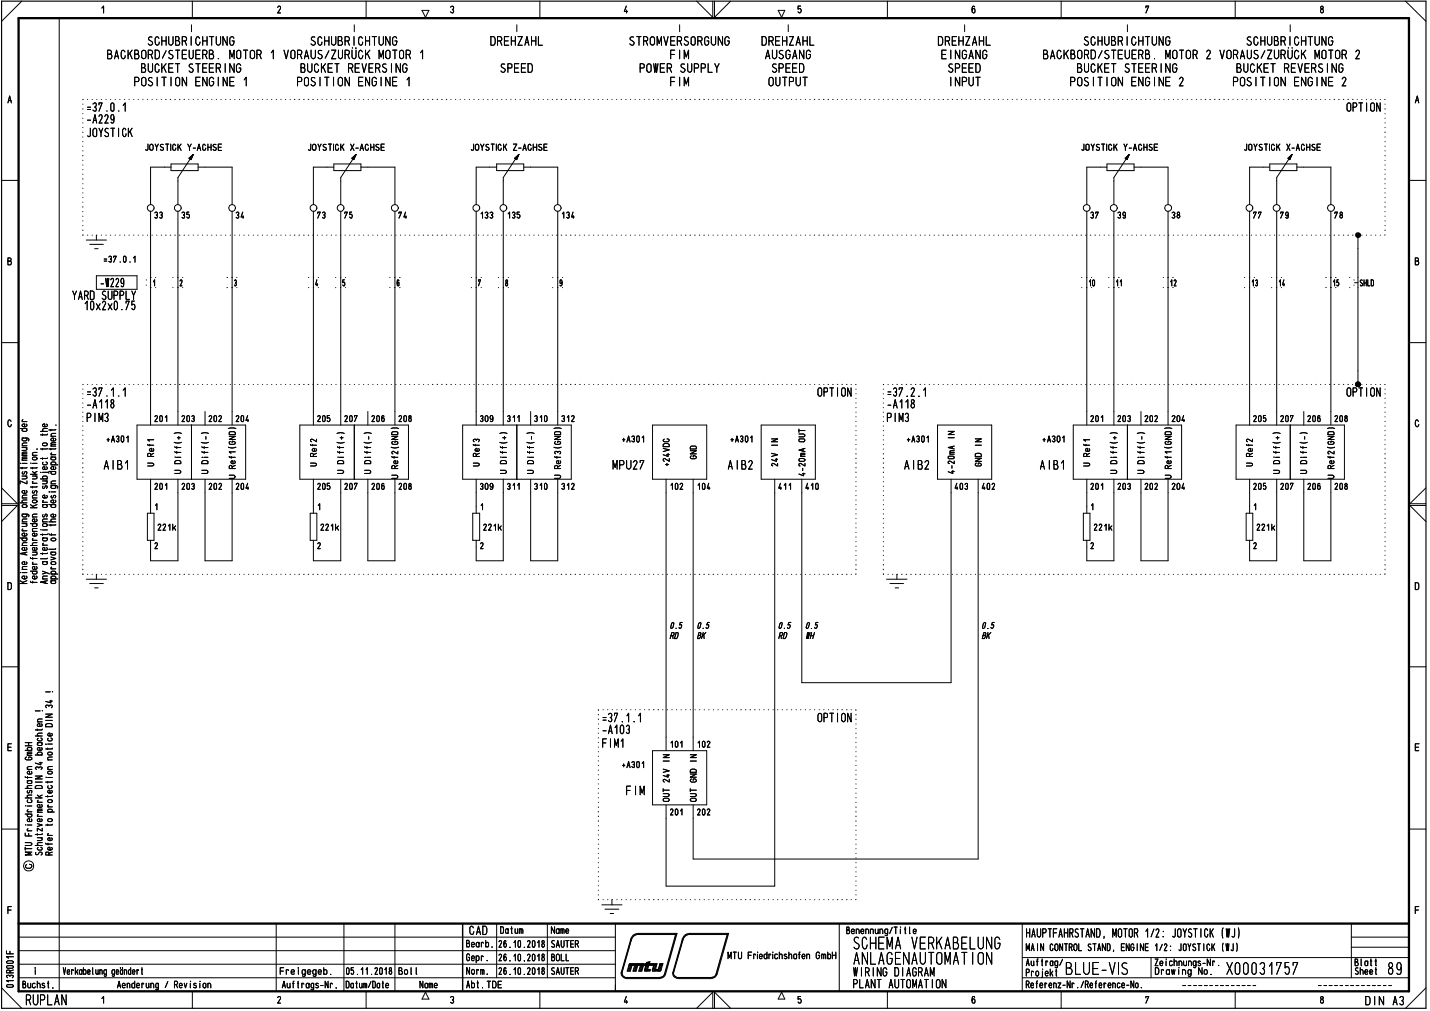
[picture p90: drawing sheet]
<svg xmlns="http://www.w3.org/2000/svg" width="420mm" height="297mm" viewBox="0 0 420 297" stroke-linecap="round" stroke-linejoin="round" font-family="sans-serif">
<defs><g id="words">
<text font-size="7.3" x="329.4" y="286.4">s</text>
<g font-size="5.3">
<text x="250.5" y="279">SO</text>
<text x="292.1" y="279">G</text>
<text x="250.7" y="283.5">ABLAG-\AUTOldT 0</text>
<text x="312.9" y="286.4">3LU1-V</text>
<text x="360.2" y="286.4">X00031757</text>
</g>
<g font-size="4.6">
<text x="285.4" y="4">6</text>
<text x="387.7" y="4">8</text>
<text x="415.7" y="30.4">A</text>
<text x="7.6" y="295.4">RUPLAN</text>
</g>
<g font-size="3.9">
<text x="55.9" y="9.5">1</text>
<text x="103.8" y="9.5">1</text>
<text x="151.5" y="9.5">1</text>
<text x="199.4" y="9.5">1</text>
<text x="231.3" y="9.5">1</text>
<text x="283.1" y="9.5">1</text>
<text x="330.9" y="9.5">1</text>
<text x="31.3" y="17.4">BACKBORD/STEUERB. MOTOR 1 VORAUS/ZURÜCK MOTOR 1</text>
<text x="43.2" y="13.5">SCHUBRICHTUNG</text>
<text x="91" y="13.5">SCHUBRICHTUNG</text>
<text x="143.9" y="13.5">DREHZAHL</text>
<text x="184.7" y="13.5">STROMVERSORGUNG</text>
<text x="196.7" y="17.4">FIM</text>
<text x="223.6" y="13.5">DREHZAHL</text>
<text x="224.8" y="17.4">AUSGANG</text>
<text x="275.4" y="13.5">DREHZAHL</text>
<text x="276.4" y="17.4">EINGANG</text>
<text x="306.3" y="17.4">BACKBORD/STEUERE. MOTOR 2 VORAUS/ZURÜCK MOTOR 2</text>
<text x="318.2" y="13.5">SCHUBRICHTUNG</text>
<text x="366" y="13.5">SCHUBRICHTUNG</text>
<text x="41.3" y="21.4">BUCKET STEERING</text>
<text x="88.1" y="21.4">BUCKET REVERSING</text>
<text x="146.8" y="21.4">SPEED</text>
<text x="187.7" y="21.4">POWER SUPPLY</text>
<text x="226.6" y="21.4">SPEED</text>
<text x="278.4" y="21.4">SPEED</text>
<text x="316.3" y="21.4">BUCKET STEERING</text>
<text x="363.1" y="21.4">BUCKET REVERSING</text>
<text x="39.2" y="25.4">POSITION ENGINE 1</text>
<text x="87" y="25.4">POSITION ENGINE 1</text>
<text x="196.7" y="25.4">FIM</text>
<text x="225.7" y="25.4">OUTPUT</text>
<text x="278.9" y="25.4">INPUT</text>
<text x="314.2" y="25.4">POSITION ENGINE 2</text>
<text x="362" y="25.4">POSITION ENGINE 2</text>
<text x="25.3" y="32.9">=37.0.1</text>
<text x="395.5" y="32.9">OPTION</text>
<text x="25.3" y="36.3">-A229</text>
<text x="25.5" y="40.3">JOYSTICK</text>
<text x="21.2" y="88.1">YARD SUPPLY</text>
<text x="29.3" y="84.4">-W229</text>
<text x="24.6" y="91.2">10x2x0.75</text>
<text x="25.3" y="116.6">=37.1.1</text>
<text x="240.1" y="116.6">OPTION</text>
<text x="260.5" y="116.6">=37.2.1</text>
<text x="395.5" y="116.6">OPTION</text>
<text x="25.2" y="124">PIM3</text>
<text x="25.3" y="120.1">-A118</text>
<text x="260.3" y="124">PIM3</text>
<text x="260.5" y="120.1">-A118</text>
<text x="30.4" y="138">AlB1</text>
<text x="180" y="138">MPU27</text>
<text x="213.8" y="138">AIB2</text>
<text x="265.7" y="138">AIB2</text>
<text x="305.5" y="138">AlB1</text>
<text x="176.7" y="215.7">-A103</text>
<text x="176.8" y="212.3">=37.1.1</text>
<text x="240.1" y="212.3">OPTION</text>
<text x="176.8" y="219.7">FIM1</text>
<text x="183.8" y="233.7">FIM</text>
<text x="137.8" y="274.7">CAD</text>
<text x="301.4" y="275.5">HAUPTFAHRSTAND, MOTOR 1/2: JOYSTICK (C)</text>
<text x="250.7" y="286.9">WIRING DIAGRAM</text>
<text x="250.4" y="290.4">PLANT AUTOMATION</text>
<text x="401" y="295.4">DIN A3/</text>
</g>
<g font-size="2.9">
<text x="81.2" y="4">2</text>
<text x="132" y="4">3</text>
<text x="183" y="4">4</text>
<text x="228" y="5">•</text>
<text x="336.3" y="4">7</text>
<text x="2.2" y="30.4">A</text>
<text x="42.6" y="44.4">JOYSTICK Y-ACHSE</text>
<text x="90.5" y="44.4">JOYSTICK X-ACHSE</text>
<text x="138.3" y="44.4">JOYSTICK Z-ACHSE</text>
<text x="317.7" y="44.4">JOYSTICK Y-ACHSE</text>
<text x="365.6" y="44.4">JOYSTICK X-ACHSE</text>
<text x="45.3" y="64.3">33</text>
<text x="53.2" y="64.3">35</text>
<text x="69.1" y="64.3">34</text>
<text x="93.2" y="64.3">73</text>
<text x="101.1" y="64.2">75</text>
<text x="117" y="64.3">74</text>
<text x="140.9" y="64.3">133</text>
<text x="148.9" y="64.3">135</text>
<text x="164.8" y="64.3">134</text>
<text x="320.3" y="64.3">37</text>
<text x="328.2" y="64.3">39</text>
<text x="344.1" y="64.3">38</text>
<text x="368.2" y="64.3">77</text>
<text x="376.1" y="64.3">79</text>
<text x="392" y="64.3">78</text>
<text x="2.1" y="78">B</text>
<text x="30.4" y="77.2">=37.0.1</text>
<text x="415.7" y="78">B</text>
<text x="319.7" y="84.2">10</text>
<text x="327.7" y="84.2">11</text>
<text x="343.6" y="84.2">12</text>
<text x="367.6" y="84.2">13</text>
<text x="391.4" y="84.2">1</text>
<text x="399.5" y="84.2">SHLD</text>
<text x="45.3" y="124">201</text>
<text x="53.3" y="124">20</text>
<text x="61.2" y="124">202</text>
<text x="69.2" y="124">20</text>
<text x="93.1" y="124">205</text>
<text x="101.1" y="124">20</text>
<text x="109.1" y="124">206</text>
<text x="117" y="124">20</text>
<text x="140.9" y="124">309</text>
<text x="148.9" y="124">31</text>
<text x="156.9" y="124">310</text>
<text x="164.8" y="124">31</text>
<text x="320.3" y="124">201</text>
<text x="328.3" y="124">20</text>
<text x="336.2" y="124">202</text>
<text x="344.2" y="124">20</text>
<text x="368.1" y="124">205</text>
<text x="376.1" y="124">20</text>
<text x="384.1" y="124">206</text>
<text x="392" y="124">20</text>
<text x="415.6" y="125.6">0</text>
<text x="31.3" y="130">+A301</text>
<text x="182.7" y="130">+A301</text>
<text x="214.6" y="130">+114/301</text>
<text x="266.4" y="130">+114/301</text>
<text x="306.3" y="130">+A301</text>
<text x="45.3" y="143.9">201</text>
<text x="53.3" y="143.9">20</text>
<text x="61.2" y="143.9">202</text>
<text x="69.2" y="143.9">20</text>
<text x="93.1" y="143.9">205</text>
<text x="101.1" y="143.9">20</text>
<text x="109.1" y="143.9">206</text>
<text x="117" y="143.9">20</text>
<text x="140.9" y="143.9">309</text>
<text x="148.9" y="143.9">31</text>
<text x="196.7" y="143.9">102</text>
<text x="204.7" y="143.9">104</text>
<text x="228.7" y="143.9">411</text>
<text x="236.6" y="143.9">410</text>
<text x="280.5" y="143.9">403</text>
<text x="288.4" y="143.9">402</text>
<text x="320.3" y="143.9">201</text>
<text x="328.3" y="143.9">20</text>
<text x="336.2" y="143.9">202</text>
<text x="344.2" y="143.9">20</text>
<text x="368.1" y="143.9">205</text>
<text x="376.1" y="143.9">20</text>
<text x="384.1" y="143.9">206</text>
<text x="392" y="143.9">20</text>
<text x="45.3" y="149.9">1</text>
<text x="93.1" y="149.9">1</text>
<text x="141" y="149.9">1</text>
<text x="46.2" y="156">221k</text>
<text x="94.1" y="156">221k</text>
<text x="141.9" y="156">221k</text>
<text x="321.3" y="156">221k</text>
<text x="369.1" y="156">221k</text>
<text x="45.3" y="161.4">2</text>
<text x="93.1" y="161.4">2</text>
<text x="141" y="161.4">2</text>
<text x="320.3" y="161.4">2</text>
<text x="368.1" y="161.4">2</text>
<text x="2" y="173.4">D</text>
<text x="415.5" y="173.4">D</text>
<text x="196.8" y="184.8">0.5</text>
<text x="204.8" y="184.8">0.5</text>
<text x="228.6" y="184.8">0.5</text>
<text x="236.6" y="184.8">0.5</text>
<text x="288.4" y="184.8">0.5</text>
<text x="196.6" y="187.8">RD</text>
<text x="204.7" y="187.8">BK</text>
<text x="228.5" y="187.8">RD</text>
<text x="236.9" y="187.8">WN</text>
<text x="288.3" y="187.8">BK</text>
<text x="2" y="220.7">E</text>
<text x="196.8" y="219.7">101</text>
<text x="204.7" y="219.7">10</text>
<text x="415.5" y="220.7">E</text>
<text x="182.7" y="225.7">+A301</text>
<text x="196.8" y="239.6">201</text>
<text x="204.7" y="239.6">202</text>
<text x="2" y="268.6">F</text>
<text x="415.5" y="268.6">F</text>
<text x="146.9" y="274.4">Datum</text>
<text x="161.9" y="274.4">Name</text>
<text x="248.6" y="274.5">Benennung/Title</text>
<text x="136.9" y="278.4">Bearb .</text>
<text x="146.3" y="278.5">26.10.2018</text>
<text x="161.8" y="278.5">SAUTER</text>
<text x="213.7" y="281.9">MTU Friedrichshafen GmbH</text>
<text x="301.4" y="279.5">MAIN CONTROL STAND, ENGINE 1/2: JOYSTICK (E)</text>
<text x="18.4" y="286.4">Verkabelung geändert</text>
<text x="82.2" y="286.4">Freigegeb.</text>
<text x="101.6" y="286.4">05.11 .2018</text>
<text x="117" y="286.4">Bo</text>
<text x="122.1" y="286.4">l</text>
<text x="136.9" y="282.4">Gepr.</text>
<text x="137" y="286.4">Norm.</text>
<text x="146.3" y="282.4">26.10.2018</text>
<text x="146.3" y="286.4">26.10.2018</text>
<text x="161.9" y="286.4">SAUTER</text>
<text x="161.9" y="282.4">BOLL</text>
<text x="301.2" y="286.9">Projekt</text>
<text x="301.4" y="283.8">Auftrag/</text>
<text x="339.2" y="283.9">Ze chnungs-Nr</text>
<text x="339.3" y="286.4">Draw ing No.</text>
<text x="398" y="283.9">Blatt</text>
<text x="398" y="286.4">Sheet</text>
<text x="6.5" y="290.4">Buchst.</text>
<text x="34.3" y="290.4">Aenderung / Revision</text>
<text x="82.8" y="290.4">Auf trags-Nr .</text>
<text x="101.5" y="290.4">Datum/Date</text>
<text x="123.2" y="290.4">Name</text>
<text x="136.9" y="290.4">Abt. TDE</text>
<text x="228.5" y="293.7">A</text>
<text x="301.2" y="290.4">Referenz-Nr./Reference-No.</text>
<text x="81.4" y="294.9">2</text>
<text x="132.1" y="294.9">3</text>
<text x="183.3" y="294.9">4</text>
<text x="234.3" y="294.9">5</text>
<text x="285.4" y="294.9">6</text>
<text x="336.5" y="294.9">7</text>
<text x="387.7" y="294.9">8</text>
</g>
<g font-size="1.6">
<text x="16.2" y="125.6">•</text>
<text x="6.3" y="131.1">C</text>
<text x="11.6" y="126.9">.C-•-•</text>
<text x="14.7" y="128.4">C</text>
<text x="234.5" y="130">C&gt;</text>
<text x="11.7" y="135.4">-•-•</text>
<text x="67.2" y="137.8">CC</text>
<text x="91" y="134.3">CC</text>
<text x="138.9" y="134.3">CC</text>
<text x="202.6" y="135">CD</text>
<text x="234.5" y="135.7">C&gt;</text>
<text x="234.5" y="137.1">C.1</text>
<text x="318.2" y="134.3">CC</text>
<text x="8.7" y="143.7">•-•-•</text>
<text x="9.2" y="140.9">M</text>
<text x="9.3" y="142.3">c-</text>
<text x="11.8" y="139.5">•—•17</text>
<text x="14.7" y="143.7">07</text>
<text x="14.7" y="142.3">C</text>
<text x="14.7" y="138.1">0&gt;</text>
<text x="6.3" y="145">O</text>
<text x="6.3" y="146.5">C</text>
<text x="9.3" y="146.5">C</text>
<text x="12.3" y="149.3">0 -0</text>
<text x="12.3" y="147.9">c-</text>
<text x="6.3" y="152.1">07 C</text>
<text x="12.3" y="154.9">0-•-•</text>
<text x="14" y="153.5">.0</text>
<text x="6.1" y="161.7">000—</text>
<text x="15.8" y="161.7">,</text>
<text x="8.7" y="166">c , 00</text>
<text x="6.1" y="170.3">0000.</text>
<text x="202.6" y="230">co</text>
<text x="1.6" y="280.4">11-</text>
<text x="1.7" y="286">CC</text>
</g>
</g></defs>
<path d="M.5 .3h418.5v295.9h-418.5z" fill="none" stroke="#000" stroke-width=".34"/>
<path d="M5.5 5.3h408.5v286h-408.5zM5.5 271.4h408.5" fill="none" stroke="#000" stroke-width=".68"/>
<g fill="none" stroke="#000" stroke-width=".29">
<path d="M6.4 .3l-5.9 6M17.4 5.3v286M29.9 2.4l.5-.6v2M56.5 .3v5M107.6 .3v5M124 3h2l-1 2.1zM158.6 .3v5M204.7 .3l4.7 4.8v-4.8M209.9 .3v4.8l4.8-4.8M228.6 3h2l-.9 2.1M235.2 1.8h-.7v.9a.56 .56 0 0 1 .9 .3 .56 .56 0 0 1-.7 .6l-.2-.1M260.7 .3v5"/>
<path d="M311.8 .3v5M362.9 .3v5M413 .3l6 6M.5 53h5M414 53h5M.5 100.7h5M414 100.7h5M3.3 123.8a.48 .48 0 0 0-.6-.4 .48 .48 0 0 0-.4 .6v.7l.4 .6h.4l.2-.6M.5 148.5h4.6l-4.6 4.7M.5 143.3l4.6 4.7h-4.6M419 148.5h-4.8l4.8 4.7M419 143.3l-4.8 4.7h4.8"/>
<path d="M.5 195.9h5M414 195.9h5M.5 243.6h5M414 243.6h5M5.5 275.3h175.3M5.5 279.3h175.3M81.2 271.4v19.9M101 271.4v19.9M116 271.4v19.9M145.9 271.4v15.9M160.8 271.4v15.9M180.8 271.4v19.9"/>
<path d="M246.6 271.4v19.9M300.4 271.4v19.8M397 271.4v15.9M397 278.3h17M397 275.3h17M.5 290.2l5.9 6M5.5 287.3h175.3M5.5 283.3h175.3M29.9 293.4l.5-.6v1.9M56.5 291.3v4.9M107.6 291.3v4.9M125 291.5l1 2h-2z"/>
<path d="M158.6 291.3v4.9M204.7 296.2l4.7-4.7v4.7M209.9 296.2v-4.7l4.8 4.7M260.7 291.3v4.9M300.4 287.3h113.6M300.4 281.3h113.6M311.8 291.3v4.9M338.2 281.3v6M362.9 291.3v4.9M419 290.2l-6 6"/>
<circle cx="8.4" cy="254.4" r="1.49"/>
</g>
<path d="M135.9 271.4v19.9" fill="none" stroke="#000" stroke-width=".42"/>
<path d="M358.1 283.7h.1" fill="none" stroke="#000" stroke-width=".29"/>
<g fill="none" stroke="#000" stroke-width=".29">
<path d="M7.4 247.6h1.5a.42 .42 0 0 1 .5 .4 .42 .42 0 0 1-.5 .4h-1.5M7.4 244.8v.8h2M7.4 248.9v.9M7.4 249.3h2M8 244.1h1.4M8 242.4h1.4M8.3 243.5l-.3 .4 .3 .2M8.4 244.9v.7M9.4 250.4h-2l1.6 .4-1.6 .4h2M1.9 282.6l.4-.3 1.3 .1a.34 .34 0 0 1 .3 .4 .34 .34 0 0 1-.4 .2h-1.3zM2 283.9l1.5-.2a.38 .38 0 0 1 .4 .4 .38 .38 0 0 1-.4 .4h-1.3l-.3-.4zM2.1 289.4l1.4-.1a.38 .38 0 0 1 .4 .4 .38 .38 0 0 1-.4 .4l-1.4-.1-.2-.3z"/>
<path d="M2.2 287.3l-.3-.4a.55 .55 0 0 1 .5-.4 .55 .55 0 0 1 .5 .4 .48 .48 0 0 1 .6-.4 .48 .48 0 0 1 .4 .5l-.3 .3M3.9 288.1h-2l.6 .4M3.9 281.1h-2l.6 .4M358.1 283.7h.1"/>
</g>
<path d="M7.4 239.2h2M8 238.5h1.4M8 236.8h1.4M8.3 237.9l-.3 .4 .3 .2M8.3 239.2l-.3 .2 .3 .6h.8l.3-.2v-.4l-.3-.2M7.6 242.4h.1M9.2 240.6l.2 .6-1 .2a.45 .45 0 0 1-.4-.6 .45 .45 0 0 1 .7-.3v.9" fill="none" stroke="#000" stroke-width=".29"/>
<g fill="none" stroke="#000" stroke-width=".29">
<path d="M7.4 219.1h2M7.4 218.2h2M8.4 218.2v.9M7.4 228.2l.1 .2h1.9M7.4 234.4h2M7.4 231.6h2M7.4 220.5h2M7.6 236.8h.1M7.8 222.4l-.4 .4v.2l.4 .3 1.6-.2-.2-.6-.8-.1v.4M8 229.4h1.1l.3 .2v.4l-.3 .2-.9-.1-.2-.4 .3-.3M8 226.1h1.4M8 221.9h1.4"/>
<path d="M8.1 228.2v.5M8.2 232.3a.37 .37 0 0 0-.2 .5 .37 .37 0 0 0 .4 .2l.4-.8 .6 .1-.2 .7M8.3 220.5l-.3-.4 .3-.5 1.1 .2v.4l-.3 .3M9 234.9l.4 .2v.5l-.3 .2-.9-.1-.2-.2 .2-.5M9.2 226.7l.2 .2-.2 .5h-.9l-.3-.5 .7-.3v.8M9.4 233.6l-1.3 .1-.1 .5 .4 .2M9.4 230.8l-1.3 .1-.1 .5 .4 .2M9.4 225.2h-1l-.4 .3 .3 .6M9.4 221.4h-1.1l-.3 .2 .3 .3M9.4 221l-1.3 .1-.1 .1 .3 .2M9.4 229.4h-.2M7.4 247.6h1.5a.42 .42 0 0 1 .5 .4 .42 .42 0 0 1-.5 .4h-1.5"/>
<path d="M7.4 244.8v.8h2M7.4 248.9v.9M7.4 249.3h2M8 244.1h1.4M8 242.4h1.4M8.3 243.5l-.3 .4 .3 .2M8.4 244.9v.7M9.4 250.4h-2l1.6 .4-1.6 .4h2"/>
</g>
<path d="M7.4 239.2h2M8 238.5h1.4M8 236.8h1.4M8.3 237.9l-.3 .4 .3 .2M8.3 239.2l-.3 .2 .3 .6h.8l.3-.2v-.4l-.3-.2M7.6 242.4h.1M9.2 240.6l.2 .6-1 .2a.45 .45 0 0 1-.4-.6 .45 .45 0 0 1 .7-.3v.9" fill="none" stroke="#000" stroke-width=".29"/>
<g fill="none" stroke="#000" stroke-width=".29">
<path d="M7.4 219.1h2M7.4 218.2h2M8.4 218.2v.9M10.4 216.2h2M10.4 208.9h1.4M11 218.2h1.1l.3 .6-.3 .2h-.8l-.3-.2 .3-.6M11 214.2v.4M11 212.1h1.4M12 216.8l.4 .4-.3 .5h-.8l-.3-.4 .2-.4M12.1 219.7l.3 .4-.4 .4-1-.2v-.5l.7-.2v.9M12.1 212.7l.3 .2-.3 .5h-.9l-.2-.5 .7-.3v.8M12.4 215.4l-1.3 .2-.1 .3 .4 .3"/>
<path d="M12.4 214.2l-.1 .3h-1.9M12.4 211.2l-1.2 .1-.2 .2 .2 .6M12.4 218.2l-.2 .1M7.4 228.2l.1 .2h1.9M7.4 234.4h2M7.4 231.6h2M7.4 220.5h2M7.6 236.8h.1M7.8 222.4l-.4 .4v.2l.4 .3 1.6-.2-.2-.6-.8-.1v.4M8 229.4h1.1l.3 .2v.4l-.3 .2-.9-.1-.2-.4 .3-.3M8 226.1h1.4M8 221.9h1.4"/>
<path d="M8.1 228.2v.5M8.2 232.3a.37 .37 0 0 0-.2 .5 .37 .37 0 0 0 .4 .2l.4-.8 .6 .1-.2 .7M8.3 220.5l-.3-.4 .3-.5 1.1 .2v.4l-.3 .3M9 234.9l.4 .2v.5l-.3 .2-.9-.1-.2-.2 .2-.5M9.2 226.7l.2 .2-.2 .5h-.9l-.3-.5 .7-.3v.8M9.4 233.6l-1.3 .1-.1 .5 .4 .2M9.4 230.8l-1.3 .1-.1 .5 .4 .2M9.4 225.2h-1l-.4 .3 .3 .6M9.4 221.4h-1.1l-.3 .2 .3 .3M9.4 221l-1.3 .1-.1 .1 .3 .2M9.4 229.4h-.2M10.4 228h2l-2 .9h2"/>
<path d="M10.4 234.4h2M10.4 229.8h2M10.4 221.8h2M10.5 231.1l.3-.3h1.2l.4 .3v.5h-2zM10.7 226.1l-.3-.5a.55 .55 0 0 1 .5-.3 .55 .55 0 0 1 .5 .3 .48 .48 0 0 1 .5-.3 .48 .48 0 0 1 .4 .5l-.2 .3M11 239.9h1.4M11 238.7h1.4M11 235.7h1.4M11 233.6l1 .8M11.2 239.4l-.2 .2 .3 .3M11.2 235.1l-.2 .3 .3 .3M11.3 221.8l-.3-.3 .3-.5 .9 .1 .2 .4-.3 .3"/>
<path d="M11.6 224.1h.8M12 223.9v.8l-1.6-.5M12.1 236.4l.3 .5-.4 .3-1-.1v-.5l.2-.2h.5v.8M12.4 238.2h-1.2l-.2 .2 .2 .3M12.4 237.7h-1.2l-.2 .3 .4 .2M12.4 233.6l-.8 .4M10.4 248.4h2M10.5 250.4a.43 .43 0 0 0 .1 .7 .43 .43 0 0 0 .6-.1 .56 .56 0 0 1 .6-.7 .56 .56 0 0 1 .5 .7l-.2 .2M11 242l1.4 .4-1.4 .4M11 246.1h1.4M11 244.9v.5M12 248.9l.4 .4-.3 .5-1.1-.2v-.3l.2-.3"/>
<path d="M12 246.1a.42 .42 0 0 1 .4 .4 .42 .42 0 0 1-.4 .5h-1M12.1 240.6l.3 .3-.3 .5h-.9l-.2-.4v-.3l.7-.2v.9M12.4 247.6h-1.3l-.1 .5 .4 .3M12.4 244.9l-.1 .3h-1.9M12.4 243.3v.9l-1.4-.9v.9"/>
</g>
<g fill="none" stroke="#000" stroke-width=".29">
<path d="M10.4 216.2h2M10.4 208.9h1.4M11 218.2h1.1l.3 .6-.3 .2h-.8l-.3-.2 .3-.6M11 214.2v.4M11 212.1h1.4M12 216.8l.4 .4-.3 .5h-.8l-.3-.4 .2-.4M12.1 219.7l.3 .4-.4 .4-1-.2v-.5l.7-.2v.9M12.1 212.7l.3 .2-.3 .5h-.9l-.2-.5 .7-.3v.8M12.5 208.9h.1M12.4 215.4l-1.3 .2-.1 .3 .4 .3M12.4 214.2l-.1 .3h-1.9M12.4 211.2l-1.2 .1-.2 .2 .2 .6"/>
<path d="M12.4 218.2l-.2 .1M10.4 228h2l-2 .9h2M10.4 234.4h2M10.4 229.8h2M10.4 221.8h2M10.5 231.1l.3-.3h1.2l.4 .3v.5h-2zM10.7 226.1l-.3-.5a.55 .55 0 0 1 .5-.3 .55 .55 0 0 1 .5 .3 .48 .48 0 0 1 .5-.3 .48 .48 0 0 1 .4 .5l-.2 .3M11 239.9h1.4M11 238.7h1.4M11 235.7h1.4M11 233.6l1 .8M11.2 239.4l-.2 .2 .3 .3"/>
<path d="M11.2 235.1l-.2 .3 .3 .3M11.3 221.8l-.3-.3 .3-.5 .9 .1 .2 .4-.3 .3M11.6 224.1h.8M12 223.9v.8l-1.6-.5M12.1 236.4l.3 .5-.4 .3-1-.1v-.5l.2-.2h.5v.8M12.4 238.2h-1.2l-.2 .2 .2 .3M12.4 237.7h-1.2l-.2 .3 .4 .2M12.4 233.6l-.8 .4M10.4 248.4h2M10.5 250.4a.43 .43 0 0 0 .1 .7 .43 .43 0 0 0 .6-.1 .56 .56 0 0 1 .6-.7 .56 .56 0 0 1 .5 .7l-.2 .2M11 242l1.4 .4-1.4 .4M11 246.1h1.4"/>
<path d="M11 244.9v.5M12 248.9l.4 .4-.3 .5-1.1-.2v-.3l.2-.3M12 246.1a.42 .42 0 0 1 .4 .4 .42 .42 0 0 1-.4 .5h-1M12.1 240.6l.3 .3-.3 .5h-.9l-.2-.4v-.3l.7-.2v.9M12.4 247.6h-1.3l-.1 .5 .4 .3M12.4 244.9l-.1 .3h-1.9M12.4 243.3v.9l-1.4-.9v.9"/>
</g>
<g fill="none" stroke="#000" stroke-width=".29">
<path d="M12.5 208.9h.1M14 229.6v.4M14 233.8v.4M14 238.6h2M14 237.1h1.4M14 228.4h1.4M14.1 235.1l.3-.2 .8 .1 .2 .5-1 .3-.4-.3zM14.3 236.6h-.3l.3 .5M14.4 238.6a.43 .43 0 0 1-.4-.4 .43 .43 0 0 1 .4-.5l.9 .2 .1 .4-.5 .3M14.9 230.8l.5 .3-.4 .5h-.7l-.3-.2 .2-.5M15.1 232.2l.3 .3-.3 .5h-.8l-.3-.3 .1-.4 .6-.1v.8M15.4 233.8l-.1 .2h-1.9"/>
<path d="M15.4 229.6v.2h-2M13.4 247.7l.1 .3h1.9M14 245.4h1.4M14 242.1v.5M14.1 240.7l.3-.2 .8 .1 .2 .5-1 .3-.4-.3zM14.1 247.7v.5M14.3 244.9l-.3 .1 .3 .4M14.4 251.2v-.5a.56 .56 0 0 0-1-.2v.7h2M15.1 249l.3 .4-.5 .4-.8-.2v-.5l.6-.2v.9M15.1 246.2l.3 .4-.5 .4-.8-.2v-.5l.6-.2v.9M15.4 242.1l-.1 .3h-1.9M15.4 250.4l-1 .3"/>
</g>
<g fill="none" stroke="#000" stroke-width=".29">
<path d="M13.4 212.9l.6-.3 1 .1 .4 .3v.5h-2zM13.4 209.8h2l-2 .9h2M13.4 211.7h2M13.4 203.3h1.4M13.5 218.6h.1M13.7 207.9l-.3-.3a.48 .48 0 0 1 .5-.4 .48 .48 0 0 1 .5 .3 .53 .53 0 0 1 .5-.3 .53 .53 0 0 1 .5 .4l-.3 .3M14 219.8v.4M14 218.6h1.4M14.6 206h.8M14.9 216.8l.5 .4-.4 .5h-.7l-.3-.3 .2-.5M14.9 205.7v.8l-1.5-.4M15.1 215.5l.3 .2-.3 .5h-.8l-.3-.5 .4-.3h.3v.8"/>
<path d="M15.4 219.8v.2h-2M13.6 228.4h.1M14 226.1h1.4M14 223.3h1.4M14.1 226.7l.3-.1 .8 .1 .2 .5-1 .2-.4-.2zM14.1 221.1l.3-.1 .8 .1 .2 .5-1 .2-.4-.2zM15.4 225.2l-1.3 .2-.1 .3 .3 .4M15.4 222.4l-1.3 .2-.1 .3 .3 .4"/>
</g>
<g fill="none" stroke="#000" stroke-width=".29">
<path d="M15.5 203.3h.1M14 229.6v.4M14 233.8v.4M14 238.6h2M14 237.1h1.4M14 228.4h1.4M14.1 235.1l.3-.2 .8 .1 .2 .5-1 .3-.4-.3zM14.3 236.6h-.3l.3 .5M14.4 238.6a.43 .43 0 0 1-.4-.4 .43 .43 0 0 1 .4-.5l.9 .2 .1 .4-.5 .3M14.9 230.8l.5 .3-.4 .5h-.7l-.3-.2 .2-.5M15.1 232.2l.3 .3-.3 .5h-.8l-.3-.3 .1-.4 .6-.1v.8M15.4 233.8l-.1 .2h-1.9"/>
<path d="M15.4 229.6v.2h-2M13.4 247.7l.1 .3h1.9M14 245.4h1.4M14 242.1v.5M14.1 240.7l.3-.2 .8 .1 .2 .5-1 .3-.4-.3zM14.1 247.7v.5M14.3 244.9l-.3 .1 .3 .4M14.4 251.2v-.5a.56 .56 0 0 0-1-.2v.7h2M15.1 249l.3 .4-.5 .4-.8-.2v-.5l.6-.2v.9M15.1 246.2l.3 .4-.5 .4-.8-.2v-.5l.6-.2v.9M15.4 242.1l-.1 .3h-1.9M15.4 250.4l-1 .3"/>
</g>
<g fill="none" stroke="#000" stroke-width=".29">
<path d="M13.4 212.9l.6-.3 1 .1 .4 .3v.5h-2zM13.4 209.8h2l-2 .9h2M13.4 211.7h2M13.4 203.3h1.4M13.5 218.6h.1M13.7 207.9l-.3-.3a.48 .48 0 0 1 .5-.4 .48 .48 0 0 1 .5 .3 .53 .53 0 0 1 .5-.3 .53 .53 0 0 1 .5 .4l-.3 .3M14 219.8v.4M14 218.6h1.4M14.6 206h.8M14.9 216.8l.5 .4-.4 .5h-.7l-.3-.3 .2-.5M14.9 205.7v.8l-1.5-.4M15.1 215.5l.3 .2-.3 .5h-.8l-.3-.5 .4-.3h.3v.8"/>
<path d="M15.4 219.8v.2h-2M13.6 228.4h.1M14 226.1h1.4M14 223.3h1.4M14.1 226.7l.3-.1 .8 .1 .2 .5-1 .2-.4-.2zM14.1 221.1l.3-.1 .8 .1 .2 .5-1 .2-.4-.2zM15.4 225.2l-1.3 .2-.1 .3 .3 .4M15.4 222.4l-1.3 .2-.1 .3 .3 .4"/>
</g>
<g fill="none" stroke="#000" stroke-width=".29">
<path d="M12.5 158.1h1.1l.3 .5-.3 .3h-.8l-.3-.3 .3-.5M12.5 156.9v.4M12.5 155.7h1.4M12.7 159.6l-.2 .3 .3 .3M13.9 156.9l-.1 .2h-1.9M13.9 158.1l-.2 .1M12.5 167.8l1.9 .9M12.5 170.1h1.4M12.5 162.5v.4M12.5 160.2h1.4M13.2 170.8v.6M13.7 160.9l.2 .5-.4 .3-.9-.2-.1-.4 .2-.2h.5v.8"/>
<path d="M13.7 168.2l-1.2 .5M13.9 170.6l-2 .4 2 .4M13.9 169.2h-1.2l-.2 .5 .2 .4M13.9 164l-.1 .2h-1.9M13.9 162.5l-.1 .1h-1.9M15.5 203.3h.1M8.7 253.9a.6 .6 0 0 1 .7 .6 .6 .6 0 0 1-.6 .6h-.8l-.4-.3-.1-.5 .3-.3"/>
</g>
<g fill="none" stroke="#000" stroke-width=".29">
<path d="M12.5 130.4l1-.3a.42 .42 0 0 1 .4 .5 .42 .42 0 0 1-.4 .4l-.8-.1zM12.5 127.5v.4M12.5 131.7v.5M13.5 135.7l.4 .4-.3 .5-.9-.1-.2-.3 .2-.4M13.7 137.2l.2 .2-.2 .5h-1l-.2-.5 .7-.3v.8M13.7 124.6l.2 .3-.1 .3-.9 .2a.45 .45 0 0 1-.4-.6 .45 .45 0 0 1 .7-.3v.9M13.9 131.7l-.1 .2h-1.9M13.9 127.5l-.1 .3h-1.9M11.9 140.7h2M12.1 155.7h.1M12.5 158.1h1.1l.3 .5-.3 .3h-.8l-.3-.3 .3-.5M12.5 141.3h1.4"/>
<path d="M12.5 156.9v.4M12.5 155.7h1.4M12.7 151.2a.37 .37 0 0 0-.2 .5 .37 .37 0 0 0 .4 .2l.3-.7a.41 .41 0 0 1 .7 .1 .41 .41 0 0 1-.2 .6M12.7 142.8a.37 .37 0 0 0-.2 .5 .37 .37 0 0 0 .4 .2l.3-.5a.33 .33 0 0 1 .6-.2 .33 .33 0 0 1 0 .5l-.1 .2M12.7 159.6l-.2 .3 .3 .3M12.8 140.7l-.3-.3 .3-.5h.8l.3 .3-.3 .5M13.5 141.3a.42 .42 0 0 1 .4 .4 .42 .42 0 0 1-.4 .5h-1M13.7 145.5l.2 .3-.2 .5h-1l-.2-.5 .7-.3v.8M13.9 152.5h-1.2l-.2 .4 .2 .4M13.9 156.9l-.1 .2h-1.9M13.9 158.1l-.2 .1M12.5 167.8l1.9 .9"/>
<path d="M12.5 162.5v.4M12.5 170.1h1.4M12.5 160.2h1.4M13.2 170.8v.6M13.7 160.9l.2 .5-.4 .3-.9-.2-.1-.4 .2-.2h.5v.8M13.7 168.2l-1.2 .5M13.9 170.6l-2 .4 2 .4M13.9 169.2h-1.2l-.2 .5 .2 .4M13.9 164l-.1 .2h-1.9M13.9 162.5l-.1 .1h-1.9"/>
</g>
<g fill="none" stroke="#000" stroke-width=".29">
<path d="M5.9 125.9h2M6 136.1h.1M6.5 128.7l1.8 .1 .2 .3-.2 .4M6.5 139.9h1.4M6.5 137.3v.5M6.5 136.1h1.4M6.5 135.2h1.4M6.5 133.9h1.4M6.5 123.9h1.4M6.7 138.6a.36 .36 0 0 0-.2 .5 .36 .36 0 0 0 .5 .2 .6 .6 0 0 1 .8-.6l-.1 .7M6.7 123.3l-.2 .2 .3 .4M6.8 128.7l-.3 .3 .3 .5h.8l.3-.2-.3-.6"/>
<path d="M6.8 125.9l-.3 .3 .3 .5h.8l.3-.2-.3-.6M7.5 139.9l.4 .3-.1 .3-1.3 .2M7.5 131.5l.4 .3-.1 .4-1.3 .1M7.7 124.6l.2 .5-.4 .3-.9-.2v-.5l.6-.2v.9M7.9 137.3l-.1 .2h-1.9M7.9 134.7h-1.2l-.2 .3 .2 .2M7.9 134.3h-1.2l-.2 .2 .4 .2M7.9 133.3h-1.2l-.2 .3 .2 .3M7.9 132.8l-1.3 .1v.4h.3M9.5 136.1h1.4M9.5 138.5l1 .9M9.5 137.3v.5"/>
<path d="M10.9 137.3v.2h-2M10.9 138.5l-.9 .4M12.5 130.4l1-.3a.42 .42 0 0 1 .4 .5 .42 .42 0 0 1-.4 .4l-.8-.1zM12.5 127.5v.4M12.5 131.7v.5M13.5 135.7l.4 .4-.3 .5-.9-.1-.2-.3 .2-.4M13.7 137.2l.2 .2-.2 .5h-1l-.2-.5 .7-.3v.8M13.7 124.6l.2 .3-.1 .3-.9 .2a.45 .45 0 0 1-.4-.6 .45 .45 0 0 1 .7-.3v.9M13.9 131.7l-.1 .2h-1.9M13.9 127.5l-.1 .3h-1.9M5.9 158.1h2M5.9 147.7h2"/>
<path d="M6.5 156h1.4M6.5 153.8h1.4M6.5 153.3h1.4M6.6 148.4l.9-.1 .3 .1 .1 .4-1 .3-.3-.2zM6.7 155.4l-.2 .3 .3 .3M6.8 158.1l-.3 .2 .3 .6 .9-.1 .2-.5-.3-.2M7.5 153.8a.42 .42 0 0 1 .4 .5 .42 .42 0 0 1-.4 .4h-1M7.7 156.7l.2 .3-.2 .5h-1l-.2-.4 .1-.3 .6-.2v.9M7.9 159.4l-1.3 .2 .1 .7M7.9 152.5l-1.3 .1 .1 .7M7.9 146.9l-1.3 .1-.1 .4 .4 .3M7.9 141.3v.9l-2-.9v.9"/>
<path d="M8.9 153.8h2M8.9 149.2h2M8.9 148.3l1.2 .9M9.5 147.2l.4-.3h.6l.4 .3v.2l-.2 .3h-.8zM9.5 158.7h1.4M9.5 156.1h1.4M9.7 158.2l-.2 .4 .3 .1M9.7 144.2a.36 .36 0 0 0-.2 .4 .36 .36 0 0 0 .4 .3 .6 .6 0 0 1 .9-.6l-.1 .6M9.8 153.8l-.3 .2v.5l.3 .2 1-.2 .1-.3-.4-.4M10.6 156.7l.3 .3-.3 .5h-.9l-.1-.7 .6-.2v.9M10.6 152.5l.3 .5-.4 .3-.8-.1-.2-.5 .2-.2h.5v.8M10.9 159.4l-1.3 .2-.1 .5 .4 .2"/>
<path d="M10.9 155.3l-1.3 .1 .1 .7M10.9 148.3l-1.3 .5M11.9 140.7h2M12.1 155.7h.1M12.5 141.3h1.4M12.7 151.2a.37 .37 0 0 0-.2 .5 .37 .37 0 0 0 .4 .2l.3-.7a.41 .41 0 0 1 .7 .1 .41 .41 0 0 1-.2 .6M12.7 142.8a.37 .37 0 0 0-.2 .5 .37 .37 0 0 0 .4 .2l.3-.5a.33 .33 0 0 1 .6-.2 .33 .33 0 0 1 0 .5l-.1 .2M12.8 140.7l-.3-.3 .3-.5h.8l.3 .3-.3 .5M13.5 141.3a.42 .42 0 0 1 .4 .4 .42 .42 0 0 1-.4 .5h-1M13.7 145.5l.2 .3-.2 .5h-1l-.2-.5 .7-.3v.8M13.9 152.5h-1.2l-.2 .4 .2 .4M5.9 171.4h2"/>
<path d="M5.9 170.6l1.3 .8M6 168.2h.1M6.5 168.2h1.4M6.5 167.3h1.4M7.3 162.4v.6M7.7 165.1l.2 .4-.4 .4-.9-.2v-.5l.6-.2v.9M7.9 166.5h-1.3l.1 .8M7.9 162.2l-2 .4 2 .5M7.9 170.6l-1.3 .5M8.9 170.8l.2 .3h1.8M8.9 163.8l.1 .3h1.9M8.9 167.8h2"/>
<path d="M9.6 163.8v.5M9.6 170.8v.5M9.8 167.8l-.3 .2v.5l.3 .2 1-.2 .1-.4-.4-.3M10.5 162.2l.4 .4-.2 .4-1.2 .1M10.6 166.5l.3 .5-.4 .3-.8-.1-.2-.5 .2-.2h.5v.8"/>
</g>
<g fill="none" stroke="#000" stroke-width=".29">
<path d="M9.1 136.1h.1M9.5 133.8h1.4M9.5 138.5l1 .9M9.5 137.3v.5M9.5 136.1h1.4M9.7 134.4h1l.2 .5-1 .2-.4-.2zM10.9 132.9l-1.3 .2 .1 .7M10.9 132h.1M10.9 137.3v.2h-2M10.9 138.5l-.9 .4M8.9 153.8h2M8.9 149.2h2"/>
<path d="M8.9 148.3l1.2 .9M9.5 147.2l.4-.3h.6l.4 .3v.2l-.2 .3h-.8zM9.5 158.7h1.4M9.5 156.1h1.4M9.7 158.2l-.2 .4 .3 .1M9.7 144.2a.36 .36 0 0 0-.2 .4 .36 .36 0 0 0 .4 .3 .6 .6 0 0 1 .9-.6l-.1 .6M9.8 153.8l-.3 .2v.5l.3 .2 1-.2 .1-.3-.4-.4M10.6 156.7l.3 .3-.3 .5h-.9l-.1-.7 .6-.2v.9M10.6 152.5l.3 .5-.4 .3-.8-.1-.2-.5 .2-.2h.5v.8M10.9 159.4l-1.3 .2-.1 .5 .4 .2M10.9 155.3l-1.3 .1 .1 .7M10.9 148.3l-1.3 .5"/>
<path d="M8.9 170.8l.2 .3h1.8M8.9 163.8l.1 .3h1.9M8.9 167.8h2M9.6 163.8v.5M9.6 170.8v.5M9.8 167.8l-.3 .2v.5l.3 .2 1-.2 .1-.4-.4-.3M10.5 162.2l.4 .4-.2 .4-1.2 .1M10.6 166.5l.3 .5-.4 .3-.8-.1-.2-.5 .2-.2h.5v.8"/>
</g>
<g fill="none" stroke="#000" stroke-width=".29">
<path d="M379.1 7.3v2M39.2 29.2h.1M40.6 29.2h.1M42 29.2h.1M43.3 29.2h.1M44.7 29.2h.1M46 29.2h.1M47.4 29.2h.1M48.6 29.2h.2M50 29.2h.2M51.3 29.2h.2M52.7 29.2h.2"/>
<path d="M54.1 29.2h.1M55.4 29.2h.1M56.8 29.2h.1M58.1 29.2h.1M59.5 29.2h.1M60.8 29.2h.1M62.2 29.2h.1M63.5 29.2h.1M64.9 29.2h.1M66.3 29.2h.1M67.6 29.2h.1M69 29.2h.1"/>
<path d="M70.3 29.2h.1M71.7 29.2h.1M73 29.2h.1M74.4 29.2h.1M75.7 29.2h.1M77.1 29.2h.1M78.4 29.2h.1M79.8 29.2h.1M81.2 29.2h.1M82.5 29.2h.1M83.9 29.2h.1M85.2 29.2h.1"/>
<path d="M86.5 29.2h.2M87.8 29.2h.2M89.2 29.2h.2M90.6 29.2h.1M91.9 29.2h.2M93.3 29.2h.1M94.6 29.2h.1M96 29.2h.1M97.3 29.2h.1M98.7 29.2h.1M100 29.2h.1M101.4 29.2h.1"/>
<path d="M102.7 29.2h.1M104.1 29.2h.1M105.5 29.2h.1M106.8 29.2h.1M108.2 29.2h.1M109.5 29.2h.1M110.9 29.2h.1M112.2 29.2h.1M113.6 29.2h.1M114.9 29.2h.1M116.3 29.2h.1M117.6 29.2h.1"/>
<path d="M119 29.2h.1M120.4 29.2h.1M121.7 29.2h.1M123.1 29.2h.1M124.3 29.2h.2M125.7 29.2h.2M127 29.2h.2M128.4 29.2h.2M129.8 29.2h.1M131.1 29.2h.2M132.5 29.2h.1M133.8 29.2h.1"/>
<path d="M135.2 29.2h.1M136.5 29.2h.1M137.9 29.2h.1M139.2 29.2h.1M140.6 29.2h.1M141.9 29.2h.1M143.3 29.2h.1M144.7 29.2h.1M146 29.2h.1M147.4 29.2h.1M148.7 29.2h.1M150.1 29.2h.1"/>
<path d="M151.4 29.2h.1M152.8 29.2h.1M154.1 29.2h.1M155.5 29.2h.1M156.8 29.2h.1M158.2 29.2h.1M159.6 29.2h.1M160.9 29.2h.1M162.3 29.2h.1M163.5 29.2h.2M164.9 29.2h.2M166.2 29.2h.2"/>
<path d="M167.6 29.2h.2M169 29.2h.1M170.3 29.2h.1M171.7 29.2h.1M173 29.2h.1M174.4 29.2h.1M175.7 29.2h.1M177.1 29.2h.1M178.4 29.2h.1M179.8 29.2h.1M181.1 29.2h.1M182.5 29.2h.1"/>
<path d="M183.9 29.2h.1M185.2 29.2h.1M186.6 29.2h.1M187.9 29.2h.1M189.3 29.2h.1M190.6 29.2h.1M192 29.2h.1M193.3 29.2h.1M194.7 29.2h.1M196 29.2h.1M197.4 29.2h.1M198.8 29.2h.1"/>
<path d="M200.1 29.2h.1M201.4 29.2h.1M202.7 29.2h.2M204.1 29.2h.2M205.4 29.2h.2M206.8 29.2h.2M208.2 29.2h.1M209.5 29.2h.1M210.9 29.2h.1M212.2 29.2h.1M213.6 29.2h.1M214.9 29.2h.1"/>
<path d="M216.3 29.2h.1M217.6 29.2h.1M219 29.2h.1M220.3 29.2h.1M221.7 29.2h.1M223.1 29.2h.1M224.4 29.2h.1M225.8 29.2h.1M227.1 29.2h.1M228.5 29.2h.1M229.8 29.2h.1M231.2 29.2h.1"/>
<path d="M232.5 29.2h.1M233.9 29.2h.1M235.2 29.2h.1M236.6 29.2h.1M238 29.2h.1M239.2 29.2h.2M240.6 29.2h.1M241.9 29.2h.2M243.3 29.2h.2M244.6 29.2h.2M246 29.2h.1M247.4 29.2h.1"/>
<path d="M248.7 29.2h.1M250.1 29.2h.1M251.4 29.2h.1M252.8 29.2h.1M254.1 29.2h.1M255.5 29.2h.1M256.8 29.2h.1M258.2 29.2h.1M259.5 29.2h.1M260.9 29.2h.1M262.3 29.2h.1M263.6 29.2h.1"/>
<path d="M265 29.2h.1M266.3 29.2h.1M267.7 29.2h.1M269 29.2h.1M270.4 29.2h.1M271.7 29.2h.1M273.1 29.2h.1M274.4 29.2h.1M275.8 29.2h.1M277.1 29.2h.1M278.4 29.2h.2M279.8 29.2h.2"/>
<path d="M281.1 29.2h.2M282.5 29.2h.2M283.8 29.2h.1M285.2 29.2h.1M286.6 29.2h.1M287.9 29.2h.1M289.3 29.2h.1M290.6 29.2h.1M292 29.2h.1M293.3 29.2h.1M294.7 29.2h.1M296 29.2h.1"/>
<path d="M297.4 29.2h.1M298.7 29.2h.1M300.1 29.2h.1M301.5 29.2h.1M302.8 29.2h.1M304.2 29.2h.1M305.5 29.2h.1M306.9 29.2h.1M308.2 29.2h.1M309.6 29.2h.1M310.9 29.2h.1M312.3 29.2h.1"/>
<path d="M313.6 29.2h.1M315 29.2h.1M316.3 29.2h.1M317.6 29.2h.2M319 29.2h.2M320.3 29.2h.2M321.7 29.2h.2M323 29.2h.1M324.4 29.2h.1M325.8 29.2h.1M327.1 29.2h.1M328.5 29.2h.1"/>
<path d="M329.8 29.2h.1M331.2 29.2h.1M332.5 29.2h.1M333.9 29.2h.1M335.2 29.2h.1M336.6 29.2h.1M337.9 29.2h.1M339.3 29.2h.1M340.7 29.2h.1M342 29.2h.1M343.4 29.2h.1M344.7 29.2h.1"/>
<path d="M346.1 29.2h.1M347.4 29.2h.1M348.8 29.2h.1M350.1 29.2h.1M351.5 29.2h.1M352.8 29.2h.1M354.1 29.2h.2M355.5 29.2h.1M356.8 29.2h.2M358.2 29.2h.2M359.5 29.2h.2M360.9 29.2h.1"/>
<path d="M362.2 29.2h.1M363.6 29.2h.1M365 29.2h.1M366.3 29.2h.1M367.7 29.2h.1M369 29.2h.1M370.4 29.2h.1M371.7 29.2h.1M373.1 29.2h.1M374.4 29.2h.1M375.8 29.2h.1M377.1 29.2h.1"/>
<path d="M378.5 29.2h.1M379.9 29.2h.1M381.2 29.2h.1M382.6 29.2h.1M383.9 29.2h.1M385.3 29.2h.1M386.6 29.2h.1M388 29.2h.1M389.3 29.2h.1M390.7 29.2h.1M392 29.2h.1M393.3 29.2h.2"/>
<path d="M394.7 29.2h.1M396 29.2h.2M397.4 29.2h.2M398.7 29.2h.1M400.1 29.2h.1M401.4 29.2h.1M402.8 29.2h.1M404.2 29.2h.1M405.5 29.2h.1M406.9 29.2l.1 .1M407 34.7v.1M407 36.1v.1"/>
<path d="M407 37.4v.1M407 38.8v.1M24.3 42.9v.1M24.3 44.3v.1M24.3 45.6v.2M24.3 47.1v.1M24.3 48.4v.1M24.3 49.8v.1M24.3 51.1v.1M24.3 52.5v.2M24.3 53.9v.1M24.3 55.3v.1"/>
<path d="M24.3 56.6v.1M24.3 58v.1M24.3 59.4h.1M48.3 49.1h1.9M50.2 48.2h8v1.9h-8zM55.5 46.5l1.3-1.1-.6 1.5zM56.3 46.1l-4 6.1v1M56.8 45.4l-1.2 1.2M56.8 45.4l-1.1 1.3M56.8 45.4l-1 1.3M56.8 45.4l-.9 1.4M56.8 45.4l-.8 1.4"/>
<path d="M56.8 45.4l-.7 1.5M58.2 49.1h2M96.1 49.1h2M98.1 48.2h7.9v1.9h-7.9zM103.3 46.5l1.3-1.1-.6 1.5zM104.1 46.1l-4 6.1v1M104.6 45.4l-1.2 1.2M104.6 45.4l-1.1 1.3M104.6 45.4l-1 1.3M104.6 45.4l-.9 1.3M104.6 45.4l-.8 1.4M104.6 45.4l-.7 1.5"/>
<path d="M106 49.1h2.1M143.9 49.1h2M145.9 48.2h8v1.9h-8zM151.2 46.5l1.2-1.1-.6 1.5zM151.8 46.1l-3.9 6.1v1M152.4 45.4l-1.1 1.2M152.4 45.4l-1.1 1.3M152.4 45.4l-1 1.3M152.4 45.4l-.9 1.3M152.4 45.4l-.8 1.4M152.4 45.4l-.7 1.4M152.4 45.4l-.6 1.5"/>
<path d="M153.9 49.1h2M323.3 49.1h1.9M325.2 48.2h8v1.9h-8zM330.6 46.5l1.2-1.1-.6 1.5zM331.3 46.1l-4 6.1v1M331.8 45.4l-1.1 1.2M331.8 45.4l-1 1.3M331.8 45.4l-.9 1.3M331.8 45.4l-.8 1.4M331.8 45.4l-.7 1.4M331.8 45.4l-.7 1.5M333.2 49.1h2"/>
<path d="M371.1 49.1h2M373.1 48.2h7.9v1.9h-7.9zM378.4 46.5l1.2-1.1-.6 1.5zM379.1 46.1l-4 6.1v1M379.6 45.4l-1.2 1.2M379.6 45.4l-1 1.3M379.6 45.4l-.8 1.3M379.6 45.4l-.8 1.4M379.6 45.4l-.7 1.5M381 49.1h2.1M407 40.2v.1M407 41.6v.1"/>
<path d="M407 42.9v.1M407 44.3v.1M407 45.6v.2M407 47.1v.1M407 48.4v.1M407 49.8v.1M407 51.1v.1M407 52.5v.2M407 53.9v.1M407 55.3v.1M407 56.6v.1M407 58v.1"/>
<path d="M407 59.4h.1M24.3 60.7v.2M24.3 62.1v.1M24.3 63.5v.1M24.3 64.9h.1M24.3 66.2v.1M24.3 67.6v.1M24.3 69l.1 .1M25.4 70.5h5.9M25.7 69.1h.1M26.4 71.8h4M27.1 69.1h.1"/>
<path d="M27.8 73.1h1M28.3 69.1v1.4M28.4 69.1h.1M29.8 69.1h.1M31.1 69.1h.1M32.5 69.1h.1M33.8 69.1h.1M35.2 69.1h.1M36.5 69.1h.1M37.9 69.1h.1M39.2 69.1h.1M40.6 69.1h.1"/>
<path d="M42 69.1h.1M43.3 69.1h.1M44.7 69.1h.1M46 69.1h.1M47.4 69.1h.1M48.6 69.1h.2M50 69.1h.2M51.3 69.1h.2M52.7 69.1h.2M54.1 69.1h.1M55.4 69.1h.1M56.8 69.1h.1"/>
<path d="M58.1 69.1h.1M59.5 69.1h.1M60.8 69.1h.1M62.2 69.1h.1M63.5 69.1h.1M64.9 69.1h.1M66.3 69.1h.1M67.6 69.1h.1M69 69.1h.1M70.3 69.1h.1M71.7 69.1h.1M73 69.1h.1"/>
<path d="M74.4 69.1h.1M75.7 69.1h.1M77.1 69.1h.1M78.4 69.1h.1M79.8 69.1h.1M81.2 69.1h.1M82.5 69.1h.1M83.9 69.1h.1M85.2 69.1h.1M86.5 69.1h.2M87.8 69.1h.2M89.2 69.1h.2"/>
<path d="M90.6 69.1h.1M91.9 69.1h.2M93.3 69.1h.1M94.6 69.1h.1M96 69.1h.1M97.3 69.1h.1M98.7 69.1h.1M100 69.1h.1M101.4 69.1h.1M102.7 69.1h.1M104.1 69.1h.1M105.5 69.1h.1"/>
<path d="M106.8 69.1h.1M108.2 69.1h.1M109.5 69.1h.1M110.9 69.1h.1M112.2 69.1h.1M113.6 69.1h.1M114.9 69.1h.1M116.3 69.1h.1M117.6 69.1h.1M119 69.1h.1M120.4 69.1h.1M121.7 69.1h.1"/>
<path d="M123.1 69.1h.1M124.3 69.1h.2M125.7 69.1h.2M127 69.1h.2M128.4 69.1h.2M129.8 69.1h.1M131.1 69.1h.2M132.5 69.1h.1M133.8 69.1h.1M135.2 69.1h.1M136.5 69.1h.1M137.9 69.1h.1"/>
<path d="M139.2 69.1h.1M140.6 69.1h.1M141.9 69.1h.1M143.3 69.1h.1M144.7 69.1h.1M146 69.1h.1M147.4 69.1h.1M148.7 69.1h.1M150.1 69.1h.1M151.4 69.1h.1M152.8 69.1h.1M154.1 69.1h.1"/>
<path d="M155.5 69.1h.1M156.8 69.1h.1M158.2 69.1h.1M159.6 69.1h.1M160.9 69.1h.1M162.3 69.1h.1M163.5 69.1h.2M164.9 69.1h.2M166.2 69.1h.2M167.6 69.1h.2M169 69.1h.1M170.3 69.1h.1"/>
<path d="M171.7 69.1h.1M173 69.1h.1M174.4 69.1h.1M175.7 69.1h.1M177.1 69.1h.1M178.4 69.1h.1M179.8 69.1h.1M181.1 69.1h.1M182.5 69.1h.1M183.9 69.1h.1M185.2 69.1h.1M186.6 69.1h.1"/>
<path d="M187.9 69.1h.1M189.3 69.1h.1M190.6 69.1h.1M192 69.1h.1M193.3 69.1h.1M194.7 69.1h.1M196 69.1h.1M197.4 69.1h.1M198.8 69.1h.1M200.1 69.1h.1M201.4 69.1h.1M202.7 69.1h.2"/>
<path d="M204.1 69.1h.2M205.4 69.1h.2M206.8 69.1h.2M208.2 69.1h.1M209.5 69.1h.1M210.9 69.1h.1M212.2 69.1h.1M213.6 69.1h.1M214.9 69.1h.1M216.3 69.1h.1M217.6 69.1h.1M219 69.1h.1"/>
<path d="M220.3 69.1h.1M221.7 69.1h.1M223.1 69.1h.1M224.4 69.1h.1M225.8 69.1h.1M227.1 69.1h.1M228.5 69.1h.1M229.8 69.1h.1M231.2 69.1h.1M232.5 69.1h.1M233.9 69.1h.1M235.2 69.1h.1"/>
<path d="M236.6 69.1h.1M238 69.1h.1M239.2 69.1h.2M240.6 69.1h.1M241.9 69.1h.2M243.3 69.1h.2M244.6 69.1h.2M246 69.1h.1M247.4 69.1h.1M248.7 69.1h.1M250.1 69.1h.1M251.4 69.1h.1"/>
<path d="M252.8 69.1h.1M254.1 69.1h.1M255.5 69.1h.1M256.8 69.1h.1M258.2 69.1h.1M259.5 69.1h.1M260.9 69.1h.1M262.3 69.1h.1M263.6 69.1h.1M265 69.1h.1M266.3 69.1h.1M267.7 69.1h.1"/>
<path d="M269 69.1h.1M270.4 69.1h.1M271.7 69.1h.1M273.1 69.1h.1M274.4 69.1h.1M275.8 69.1h.1M277.1 69.1h.1M278.4 69.1h.2M279.8 69.1h.2M281.1 69.1h.2M282.5 69.1h.2M283.8 69.1h.1"/>
<path d="M285.2 69.1h.1M286.6 69.1h.1M287.9 69.1h.1M289.3 69.1h.1M290.6 69.1h.1M292 69.1h.1M293.3 69.1h.1M294.7 69.1h.1M296 69.1h.1M297.4 69.1h.1M298.7 69.1h.1M300.1 69.1h.1"/>
<path d="M301.5 69.1h.1M302.8 69.1h.1M304.2 69.1h.1M305.5 69.1h.1M306.9 69.1h.1M308.2 69.1h.1M309.6 69.1h.1M310.9 69.1h.1M312.3 69.1h.1M313.6 69.1h.1M315 69.1h.1M316.3 69.1h.1"/>
<path d="M317.6 69.1h.2M319 69.1h.2M320.3 69.1h.2M321.7 69.1h.2M323 69.1h.1M324.4 69.1h.1M325.8 69.1h.1M327.1 69.1h.1M328.5 69.1h.1M329.8 69.1h.1M331.2 69.1h.1M332.5 69.1h.1"/>
<path d="M333.9 69.1h.1M335.2 69.1h.1M336.6 69.1h.1M337.9 69.1h.1M339.3 69.1h.1M340.7 69.1h.1M342 69.1h.1M343.4 69.1h.1M344.7 69.1h.1M346.1 69.1h.1M347.4 69.1h.1M348.8 69.1h.1"/>
<path d="M350.1 69.1h.1M351.5 69.1h.1M352.8 69.1h.1M354.1 69.1h.2M355.5 69.1h.1M356.8 69.1h.2M358.2 69.1h.2M359.5 69.1h.2M360.9 69.1h.1M362.2 69.1h.1M363.6 69.1h.1M365 69.1h.1"/>
<path d="M366.3 69.1h.1M367.7 69.1h.1M369 69.1h.1M370.4 69.1h.1M371.7 69.1h.1M373.1 69.1h.1M374.4 69.1h.1M375.8 69.1h.1M377.1 69.1h.1M378.5 69.1h.1M379.9 69.1h.1M381.2 69.1h.1"/>
<path d="M382.6 69.1h.1M383.9 69.1h.1M385.3 69.1h.1M386.6 69.1h.1M388 69.1h.1M389.3 69.1h.1M390.7 69.1h.1M392 69.1h.1M393.3 69.1h.2M394.7 69.1h.1M396 69.1h.2M397.4 69.1h.2"/>
<path d="M398.7 69.1h.1M399 69.1v4M400.1 69.1h.1M401.4 69.1h.1M402.8 69.1h.1M404.2 69.1h.1M405.5 69.1h.1M407 69l-.1 .1M407 60.7v.2M407 62.1v.1M407 63.5v.1M407 64.9h.1"/>
<path d="M407 66.2v.1M407 67.6v.1M28.3 81h12v4h-12M43 83.7v.1M43.1 82.2l-.1 .1M44.2 84.5h.2M44.2 81.5h.2M44.2 81.5v3M45.7 84.5h.1M45.7 81.5h.1M50.8 84.5h.1M50.8 81.5h.1"/>
<path d="M52.2 81.5v3M53.6 84.5h.1M53.6 81.5h.1M66.7 84.5h.1M66.7 81.5h.1M68.1 84.5h.2M68.1 81.5h.2M68.2 81.5v3M69.6 84.5h.1M69.6 81.5h.1M90.6 84.5h.1M90.6 81.5h.1"/>
<path d="M92.2 81.5v3M93.5 84.5h.1M93.5 81.5h.1M98.6 84.5h.1M98.6 81.5h.1M100 81.5v3M101.5 84.5h.1M101.5 81.5h.1M114.5 84.5h.1M114.5 81.5h.1M116 81.5v3M117.4 84.5h.2"/>
<path d="M117.4 81.5h.2M138.5 84.5h.1M138.5 81.5h.1M140 81.5v3M141.4 84.5h.1M141.4 81.5h.1M146.4 84.5h.1M146.4 81.5h.1M148 81.5v3M149.3 84.5h.1M149.3 81.5h.1M162.3 84.5h.1"/>
<path d="M162.3 81.5h.1M163.8 81.5v3M165.2 84.5h.1M165.2 81.5h.1M317.8 84.5h.1M317.8 81.5h.1M325.8 84.5h.1M325.8 81.5h.1M341.8 84.5h.1M341.8 81.5h.1M365.6 84.5h.1M365.6 81.5h.1"/>
<path d="M373.6 84.5h.1M373.6 81.5h.1M375 81.5v3M376.5 84.5h.1M376.5 81.5h.1M389.5 84.5h.2M389.5 81.5h.2M396.5 84.5h.1M396.5 81.5h.1M397.8 83.7v.1M397.8 82.2l.1 .1M398 83.1h1"/>
<path d="M39.2 112.9h.1M40.6 112.9h.1M42 112.9h.1M43.3 112.9h.1M44.7 112.9h.1M46 112.9h.1M47.4 112.9h.1M48.6 112.9h.2M50 112.9h.2M51.3 112.9h.2M52.7 112.9h.2M54.1 112.9h.1"/>
<path d="M55.4 112.9h.2M56.8 112.9h.1M58.1 112.9h.1M59.5 112.9h.1M60.8 112.9h.1M62.2 112.9h.1M63.5 112.9h.1M64.9 112.9h.1M66.3 112.9h.1M67.6 112.9h.1M69 112.9h.1M70.3 112.9h.1"/>
<path d="M71.7 112.9h.1M73 112.9h.1M74.4 112.9h.1M75.7 112.9h.1M77.1 112.9h.1M78.4 112.9h.1M79.8 112.9h.1M81.2 112.9h.1M82.5 112.9h.1M83.9 112.9h.1M85.2 112.9h.1M86.6 112.9h.1"/>
<path d="M87.8 112.9h.2M89.2 112.9h.2M90.6 112.9h.1M91.9 112.9h.2M93.3 112.9h.1M94.6 112.9h.1M96 112.9h.1M97.3 112.9h.1M98.7 112.9h.1M100 112.9h.1M101.4 112.9h.1M102.7 112.9h.1"/>
<path d="M104.1 112.9h.1M105.5 112.9h.1M106.8 112.9h.1M108.2 112.9h.1M109.5 112.9h.1M110.9 112.9h.1M112.2 112.9h.1M113.6 112.9h.1M114.9 112.9h.1M116.3 112.9h.1M117.6 112.9h.1M119 112.9h.1"/>
<path d="M120.4 112.9h.1M121.7 112.9h.1M123.1 112.9h.1M124.4 112.9h.1M125.8 112.9h.1M127 112.9h.2M128.4 112.9h.2M129.8 112.9h.1M131.1 112.9h.2M132.5 112.9h.1M133.8 112.9h.1M135.2 112.9h.1"/>
<path d="M136.5 112.9h.1M137.9 112.9h.1M139.2 112.9h.1M140.6 112.9h.1M141.9 112.9h.1M143.3 112.9h.1M144.7 112.9h.1M146 112.9h.1M147.4 112.9h.1M148.7 112.9h.1M150.1 112.9h.1M151.4 112.9h.1"/>
<path d="M152.8 112.9h.1M154.1 112.9h.1M155.5 112.9h.1M156.8 112.9h.1M158.2 112.9h.1M159.6 112.9h.1M160.9 112.9h.1M162.3 112.9h.1M163.6 112.9h.1M164.9 112.9h.2M166.2 112.9h.2M167.6 112.9h.2"/>
<path d="M169 112.9h.1M170.3 112.9h.2M171.7 112.9h.1M173 112.9h.1M174.4 112.9h.1M175.7 112.9h.1M177.1 112.9h.1M178.4 112.9h.1M179.8 112.9h.1M181.1 112.9h.1M182.5 112.9h.1M183.9 112.9h.1"/>
<path d="M185.2 112.9h.1M186.6 112.9h.1M187.9 112.9h.1M189.3 112.9h.1M190.6 112.9h.1M192 112.9h.1M193.3 112.9h.1M194.7 112.9h.1M196 112.9h.1M197.4 112.9h.1M198.8 112.9h.1M200.1 112.9h.1"/>
<path d="M201.5 112.9h.1M202.8 112.9h.1M204.1 112.9h.2M205.4 112.9h.2M206.8 112.9h.2M208.2 112.9h.1M209.5 112.9h.2M210.9 112.9h.1M212.2 112.9h.1M213.6 112.9h.1M214.9 112.9h.1M216.3 112.9h.1"/>
<path d="M217.6 112.9h.1M219 112.9h.1M220.3 112.9h.1M221.7 112.9h.1M223.1 112.9h.1M224.4 112.9h.1M225.8 112.9h.1M227.1 112.9h.1M228.5 112.9h.1M229.8 112.9h.1M231.2 112.9h.1M232.5 112.9h.1"/>
<path d="M233.9 112.9h.1M235.2 112.9h.1M236.6 112.9h.1M238 112.9h.1M239.3 112.9h.1M240.7 112.9h.1M242 112.9h.1M243.3 112.9h.2M244.6 112.9h.2M246 112.9h.2M247.4 112.9h.1M248.7 112.9h.2"/>
<path d="M250.1 112.9h.1M251.4 112.9l.1 .1M251.5 118.4h.1M251.5 119.7v.1M274.4 112.9h.1M275.7 112.9h.1M277.1 112.9h.1M278.4 112.9h.1M279.8 112.9h.1M281.1 112.9h.1M282.5 112.9h.1M283.8 112.9h.1"/>
<path d="M285.2 112.9h.1M286.6 112.9h.1M287.9 112.9h.1M289.3 112.9h.1M290.6 112.9h.1M292 112.9h.1M293.3 112.9h.1M294.7 112.9h.1M296 112.9h.1M297.4 112.9h.1M298.7 112.9h.1M300.1 112.9h.1"/>
<path d="M301.5 112.9h.1M302.8 112.9h.1M304.2 112.9h.1M305.4 112.9h.2M306.8 112.9h.2M308.1 112.9h.2M309.5 112.9h.2M310.9 112.9h.1M312.2 112.9h.2M313.6 112.9h.1M314.9 112.9h.1M316.3 112.9h.1"/>
<path d="M317.6 112.9h.1M319 112.9h.1M320.3 112.9h.1M321.7 112.9h.1M323 112.9h.1M324.4 112.9h.1M325.8 112.9h.1M327.1 112.9h.1M328.5 112.9h.1M329.8 112.9h.1M331.2 112.9h.1M332.5 112.9h.1"/>
<path d="M333.9 112.9h.1M335.2 112.9h.1M336.6 112.9h.1M337.9 112.9h.1M339.3 112.9h.1M340.7 112.9h.1M342 112.9h.1M343.4 112.9h.1M344.7 112.9h.1M346.1 112.9h.1M347.4 112.9h.1M348.7 112.9h.2"/>
<path d="M350.1 112.9h.1M351.4 112.9h.2M352.8 112.9h.1M354.1 112.9h.2M355.5 112.9h.1M356.8 112.9h.1M358.2 112.9h.1M359.5 112.9h.1M360.9 112.9h.1M362.2 112.9h.1M363.6 112.9h.1M365 112.9h.1"/>
<path d="M366.3 112.9h.1M367.7 112.9h.1M369 112.9h.1M370.4 112.9h.1M371.7 112.9h.1M373.1 112.9h.1M374.4 112.9h.1M375.8 112.9h.1M377.1 112.9h.1M378.5 112.9h.1M379.9 112.9h.1M381.2 112.9h.1"/>
<path d="M382.6 112.9h.1M383.9 112.9h.1M385.3 112.9h.1M386.6 112.9h.1M388 112.9h.1M389.3 112.9h.1M390.6 112.9h.2M392 112.9h.1M393.3 112.9h.2M394.7 112.9h.1M396 112.9h.2M397.4 112.9h.1"/>
<path d="M398.7 112.9h.1M399 109v3.9M400.1 112.9h.1M401.4 112.9h.1M402.8 112.9h.1M404.2 112.9h.1M405.5 112.9h.1M406.9 112.9l.1 .1M407 118.4h.1M407 119.7v.1M9.1 136.1h.1M9.5 133.8h1.4"/>
<path d="M9.7 134.4h1l.2 .5-1 .2-.4-.2zM10.9 132.9l-1.3 .2 .1 .7M10.9 132h.1M14.9 134.3h1.1l.4 .6-.4 .2h-.7l-.4-.2 .4-.6M14.9 133.6h1.5M14.9 131.7v.5M14.9 131.1h1.5M15.2 133.1l-.3 .2 .4 .3M15.4 136.6a.42 .42 0 0 1-.5-.5 .42 .42 0 0 1 .5-.4l1 .3v.3l-.4 .3M16.1 128.8l.3 .2-.3 .5h-.9l-.3-.5 .8-.3v.8M16.4 131.7l-.1 .2h-1.9M16.4 130.6h-1.2l-.3 .2 .3 .3"/>
<path d="M16.4 130h-1l-.5 .3 .5 .3M16.4 134.3l-.2 .1M24.3 126.5v.1M24.3 127.8v.1M24.3 129.2v.1M24.3 130.6h.1M24.3 131.9v.1M24.3 133.3v.1M24.3 134.6v.2M24.3 136v.1M24.3 137.3v.2M24.3 138.7v.2"/>
<path d="M40.3 124.9h31.9v15.9h-31.9zM43.4 136.1h1.3a.42 .42 0 0 1 .5 .4 .42 .42 0 0 1-.5 .4h-1.3M43.4 130.6l.1 .2h1.7M44 130.6v.4M44.2 120.9v4M44.3 134.1v-.5a.5 .5 0 0 0-.4-.4 .5 .5 0 0 0-.5 .2v.7h1.8M45 131.8l.2 .3-.2 .5h-.8l-.3-.5 .7-.4v.9M45.2 129.2h-1.8l.5 .4M45.2 133.2l-.9 .4M51.3 138.2h1.4a.47 .47 0 0 1 .4 .4 .47 .47 0 0 1-.4 .5h-1.4M51.4 135.6l.5-.3h.7l.4 .3 .1 .6h-1.8zM51.9 134.4h1.2"/>
<path d="M52.3 120.9v4M56.3 124.9v15.9M60.2 120.9v4M68.2 120.9v4M88.1 124.9h31.9v15.9h-31.9zM92.1 120.9v4M100.1 120.9v4M104.1 124.9v15.9M108.1 120.9v4M116 120.9v4M135.9 124.9h32v15.9h-32zM139.9 120.9v4"/>
<path d="M147.9 120.9v4M151.8 124.9v15.9M155.9 120.9v4M163.9 120.9v4M191.7 124.9h15.9v15.9h-15.9zM223.6 124.9h16v15.9h-16zM251.5 121.1v.1M251.5 122.4v.1M251.5 123.8v.1M251.5 125.1v.1M251.5 126.5v.1M251.5 127.8v.1"/>
<path d="M251.5 129.2v.1M251.5 130.6h.1M251.5 131.9v.1M251.5 133.3v.1M251.5 134.6v.2M251.5 136v.1M251.5 137.3v.2M251.5 138.7v.2M259.5 126.5v.1M259.5 127.8v.1M259.5 129.2v.1M259.5 130.6h.1"/>
<path d="M259.5 131.9v.1M259.5 133.3v.1M259.5 134.6v.2M259.5 136v.1M259.5 137.3v.2M259.5 138.7v.2M275.5 124.9h15.9v15.9h-15.9zM315.3 124.9h31.9v15.9h-31.9zM319.3 120.9v4M327.3 120.9v4M331.3 124.9v15.9M335.2 120.9v4"/>
<path d="M343.2 120.9v4M363.2 124.9h31.8v15.9h-31.8zM367.2 120.9v4M375.1 120.9v4M379.1 124.9v15.9M383.1 120.9v4M391 120.9v4M407 121.1v.1M407 122.4v.1M407 123.8v.1M407 125.1v.1M407 126.5v.1"/>
<path d="M407 127.8v.1M407 129.2v.1M407 130.6h.1M407 131.9v.1M407 133.3v.1M407 134.6v.2M407 136v.1M407 137.3v.2M407 138.7v.2M14.4 156.8l.2 .3h1.8M14.4 148.3h2M14.4 144.5h.1"/>
<path d="M14.9 144.5h1.5M15 158.2l1-.1 .4 .2v.3l-.4 .3h-.6l-.4-.2zM15.1 156.8v.5M15.2 145.6a.33 .33 0 0 0-.1 .6 .33 .33 0 0 0 .5-.2l.1-.2a.33 .33 0 0 1 .5-.2 .33 .33 0 0 1 .1 .4l-.2 .3M15.3 148.3l-.4 .3 .4 .5 1-.2 .1-.3-.4-.3M16.1 151.1l.3 .3-.3 .5h-.9l-.3-.3 .1-.4 .7-.2v.9M16.1 147l.3 .4-.4 .3-1-.1-.1-.4 .8-.3v.8M24.3 140.1v.1M24.3 141.5v.1M24.3 142.8v.1M24.3 144.2v.1M24.3 145.5v.1"/>
<path d="M24.3 146.9v.1M24.3 148.3h.1M24.3 149.6v.1M24.3 151h.1M24.3 152.3v.1M24.3 153.7v.1M24.3 155v.1M24.3 156.4v.1M24.3 157.7v.1M24.3 159.1v.1M43.3 150.8h2v7.9h-2zM44.2 140.8v4"/>
<path d="M44.2 148.8v2M44.2 158.7v2M52.3 140.8v4M60.2 140.8v4M68.2 140.8v4M91.1 150.8h2v7.9h-2zM92.1 140.8v4M92.1 148.8v2M92.1 158.7v2M100.1 140.8v4M108.1 140.8v4M116 140.8v4"/>
<path d="M138.9 150.8h2v7.9h-2zM139.9 140.8v4M139.9 148.8v2M139.9 158.7v2M147.9 140.8v4M155.9 140.8v4M163.9 140.8v4M195.7 140.8v4M203.7 140.8v4M227.6 140.8v4M235.6 140.8v4M251.5 140.1v.1"/>
<path d="M251.5 141.5v.1M251.5 142.8v.1M251.5 144.2v.1M251.5 145.5v.1M251.5 146.9v.1M251.5 148.3h.1M251.5 149.6v.1M251.5 151h.1M251.5 152.3v.1M251.5 153.7v.1M251.5 155v.1M251.5 156.4v.1"/>
<path d="M251.5 157.7v.1M251.5 159.1v.1M259.5 140.1v.1M259.5 141.5v.1M259.5 142.8v.1M259.5 144.2v.1M259.5 145.5v.1M259.5 146.9v.1M259.5 148.3h.1M259.5 149.6v.1M259.5 151h.1M259.5 152.3v.1"/>
<path d="M259.5 153.7v.1M259.5 155v.1M259.5 156.4v.1M259.5 157.7v.1M259.5 159.1v.1M279.4 140.8v4M287.4 140.8v4M318.3 150.8h2v7.9h-2zM319.3 140.8v4M319.3 148.8v2M319.3 158.7v2M327.3 140.8v4"/>
<path d="M335.2 140.8v4M343.2 140.8v4M366.1 150.8h2v7.9h-2zM367.2 140.8v4M367.2 148.8v2M367.2 158.7v2M375.1 140.8v4M383.1 140.8v4M391 140.8v4M407 140.1v.1M407 141.5v.1M407 142.8v.1"/>
<path d="M407 144.2v.1M407 145.5v.1M407 146.9v.1M407 148.3h.1M407 149.6v.1M407 151h.1M407 152.3v.1M407 153.7v.1M407 155v.1M407 156.4v.1M407 157.7v.1M407 159.1v.1"/>
<path d="M14.9 170.6h1.1l.4 .3-.1 .4-.3 .1-1-.1-.1-.4 .4-.3M14.9 163.7l1.5 .4-1.5 .4M14.9 162.2l1.3 .1 .1 .6-1 .2-.4-.4 .4-.5M14.9 170.1h2.1M14.9 168.7h2.1M14.9 167.1h1.5M15 165.2l1-.2 .3 .2 .1 .4-1 .3-.4-.2zM15.2 166.6l-.3 .3 .4 .2M15.4 170.1a.42 .42 0 0 1-.5-.4 .42 .42 0 0 1 .5-.5l1 .3-.1 .4-.3 .2M15.4 168.7a.42 .42 0 0 1-.5-.5 .42 .42 0 0 1 .5-.4l.9 .2 .1 .4-.4 .3M16.4 161.2l-.1 .2h-1.9M16.4 170.6l-.2 .1"/>
<path d="M24.3 160.4v.1M24.3 161.8v.1M24.3 163.2h.1M24.3 164.5v.1M24.3 165.9v.1M24.3 167.2v.2M24.3 168.6l.1 .1M25.4 170.2h5.9M25.7 168.7h.1M26.4 171.4h4M27.1 168.7h.1M27.8 172.7h1"/>
<path d="M28.3 168.7v1.5M28.4 168.7h.1M29.8 168.7h.1M31.1 168.7h.1M32.5 168.7h.1M33.8 168.7h.1M35.2 168.7h.1M36.5 168.7h.1M37.9 168.7h.1M39.2 168.7h.1M40.6 168.7h.1M42 168.7h.1"/>
<path d="M43.3 168.7h.1M44.7 168.7h.1M46 168.7h.1M47.4 168.7h.1M48.6 168.7h.2M50 168.7h.2M51.3 168.7h.2M52.7 168.7h.2M54.1 168.7h.1M55.4 168.7h.2M56.8 168.7h.1M58.1 168.7h.1"/>
<path d="M59.5 168.7h.1M60.8 168.7h.1M62.2 168.7h.1M63.5 168.7h.1M64.9 168.7h.1M66.3 168.7h.1M67.6 168.7h.1M69 168.7h.1M70.3 168.7h.1M71.7 168.7h.1M73 168.7h.1M74.4 168.7h.1"/>
<path d="M75.7 168.7h.1M77.1 168.7h.1M78.4 168.7h.1M79.8 168.7h.1M81.2 168.7h.1M82.5 168.7h.1M83.9 168.7h.1M85.2 168.7h.1M86.6 168.7h.1M87.8 168.7h.2M89.2 168.7h.2M90.6 168.7h.1"/>
<path d="M91.9 168.7h.2M93.3 168.7h.1M94.6 168.7h.1M96 168.7h.1M97.3 168.7h.1M98.7 168.7h.1M100 168.7h.1M101.4 168.7h.1M102.7 168.7h.1M104.1 168.7h.1M105.5 168.7h.1M106.8 168.7h.1"/>
<path d="M108.2 168.7h.1M109.5 168.7h.1M110.9 168.7h.1M112.2 168.7h.1M113.6 168.7h.1M114.9 168.7h.1M116.3 168.7h.1M117.6 168.7h.1M119 168.7h.1M120.4 168.7h.1M121.7 168.7h.1M123.1 168.7h.1"/>
<path d="M124.4 168.7h.1M125.8 168.7h.1M127 168.7h.2M128.4 168.7h.2M129.8 168.7h.1M131.1 168.7h.2M132.5 168.7h.1M133.8 168.7h.1M135.2 168.7h.1M136.5 168.7h.1M137.9 168.7h.1M139.2 168.7h.1"/>
<path d="M140.6 168.7h.1M141.9 168.7h.1M143.3 168.7h.1M144.7 168.7h.1M146 168.7h.1M147.4 168.7h.1M148.7 168.7h.1M150.1 168.7h.1M151.4 168.7h.1M152.8 168.7h.1M154.1 168.7h.1M155.5 168.7h.1"/>
<path d="M156.8 168.7h.1M158.2 168.7h.1M159.6 168.7h.1M160.9 168.7h.1M162.3 168.7h.1M163.6 168.7h.1M164.9 168.7h.2M166.2 168.7h.2M167.6 168.7h.2M169 168.7h.1M170.3 168.7h.2M171.7 168.7h.1"/>
<path d="M173 168.7h.1M174.4 168.7h.1M175.7 168.7h.1M177.1 168.7h.1M178.4 168.7h.1M179.8 168.7h.1M181.1 168.7h.1M182.5 168.7h.1M183.9 168.7h.1M185.2 168.7h.1M186.6 168.7h.1M187.9 168.7h.1"/>
<path d="M189.3 168.7h.1M190.6 168.7h.1M192 168.7h.1M193.3 168.7h.1M194.7 168.7h.1M196 168.7h.1M197.4 168.7h.1M198.8 168.7h.1M200.1 168.7h.1M201.5 168.7h.1M202.8 168.7h.1M204.1 168.7h.2"/>
<path d="M205.4 168.7h.2M206.8 168.7h.2M208.2 168.7h.1M209.5 168.7h.2M210.9 168.7h.1M212.2 168.7h.1M213.6 168.7h.1M214.9 168.7h.1M216.3 168.7h.1M217.6 168.7h.1M219 168.7h.1M220.3 168.7h.1"/>
<path d="M221.7 168.7h.1M223.1 168.7h.1M224.4 168.7h.1M225.8 168.7h.1M227.1 168.7h.1M228.5 168.7h.1M229.8 168.7h.1M231.2 168.7h.1M232.5 168.7h.1M233.9 168.7h.1M235.2 168.7h.1M236.6 168.7h.1"/>
<path d="M238 168.7h.1M239.3 168.7h.1M240.7 168.7h.1M242 168.7h.1M243.3 168.7h.2M244.6 168.7h.2M246 168.7h.2M247.4 168.7h.1M248.7 168.7h.2M250.1 168.7h.1M251.5 168.6l-.1 .1M251.5 160.4v.1"/>
<path d="M251.5 161.8v.1M251.5 163.2h.1M251.5 164.5v.1M251.5 165.9v.1M251.5 167.2v.2M259.5 168.6l.1 .1M259.5 160.4v.1M259.5 161.8v.1M259.5 163.2h.1M259.5 164.5v.1M259.5 165.9v.1M259.5 167.2v.2"/>
<path d="M260.5 170.2h6M260.9 168.7h.1M261.5 171.4h4M262.3 168.7h.1M263 172.7h1M263.7 168.7h-.2v1.5M264.9 168.7h.1M266.2 168.7h.2M267.6 168.7h.2M268.9 168.7h.2M270.3 168.7h.2M271.7 168.7h.1"/>
<path d="M273 168.7h.1M274.4 168.7h.1M275.7 168.7h.1M277.1 168.7h.1M278.4 168.7h.1M279.8 168.7h.1M281.1 168.7h.1M282.5 168.7h.1M283.8 168.7h.1M285.2 168.7h.1M286.6 168.7h.1M287.9 168.7h.1"/>
<path d="M289.3 168.7h.1M290.6 168.7h.1M292 168.7h.1M293.3 168.7h.1M294.7 168.7h.1M296 168.7h.1M297.4 168.7h.1M298.7 168.7h.1M300.1 168.7h.1M301.5 168.7h.1M302.8 168.7h.1M304.2 168.7h.1"/>
<path d="M305.4 168.7h.2M306.8 168.7h.2M308.1 168.7h.2M309.5 168.7h.2M310.9 168.7h.1M312.2 168.7h.2M313.6 168.7h.1M314.9 168.7h.1M316.3 168.7h.1M317.6 168.7h.1M319 168.7h.1M320.3 168.7h.1"/>
<path d="M321.7 168.7h.1M323 168.7h.1M324.4 168.7h.1M325.8 168.7h.1M327.1 168.7h.1M328.5 168.7h.1M329.8 168.7h.1M331.2 168.7h.1M332.5 168.7h.1M333.9 168.7h.1M335.2 168.7h.1M336.6 168.7h.1"/>
<path d="M337.9 168.7h.1M339.3 168.7h.1M340.7 168.7h.1M342 168.7h.1M343.4 168.7h.1M344.7 168.7h.1M346.1 168.7h.1M347.4 168.7h.1M348.7 168.7h.2M350.1 168.7h.1M351.4 168.7h.2M352.8 168.7h.1"/>
<path d="M354.1 168.7h.2M355.5 168.7h.1M356.8 168.7h.1M358.2 168.7h.1M359.5 168.7h.1M360.9 168.7h.1M362.2 168.7h.1M363.6 168.7h.1M365 168.7h.1M366.3 168.7h.1M367.7 168.7h.1M369 168.7h.1"/>
<path d="M370.4 168.7h.1M371.7 168.7h.1M373.1 168.7h.1M374.4 168.7h.1M375.8 168.7h.1M377.1 168.7h.1M378.5 168.7h.1M379.9 168.7h.1M381.2 168.7h.1M382.6 168.7h.1M383.9 168.7h.1M385.3 168.7h.1"/>
<path d="M386.6 168.7h.1M388 168.7h.1M389.3 168.7h.1M390.6 168.7h.2M392 168.7h.1M393.3 168.7h.2M394.7 168.7h.1M396 168.7h.2M397.4 168.7h.1M398.7 168.7h.1M400.1 168.7h.1M401.4 168.7h.1"/>
<path d="M402.8 168.7h.1M404.2 168.7h.1M405.5 168.7h.1M407 168.6l-.1 .1M407 160.4v.1M407 161.8v.1M407 163.2h.1M407 164.5v.1M407 165.9v.1M407 167.2v.2M190.6 208.5h.2M192 208.5h.2"/>
<path d="M193.3 208.5h.2M194.7 208.5h.1M195.7 216.6v4M196 208.5h.1M197.4 208.5h.1M198.8 208.5h.1M200.1 208.5h.1M201.5 208.5h.1M202.8 208.5h.1M203.7 216.6v4M204.2 208.5h.1M205.5 208.5h.1"/>
<path d="M206.9 208.5h.1M208.2 208.5h.1M209.6 208.5h.1M210.9 208.5h.1M212.3 208.5h.1M213.7 208.5h.1M215 208.5h.1M216.4 208.5h.1M217.6 208.5h.2M219 208.5h.2M220.3 208.5h.2M221.7 208.5h.2"/>
<path d="M223.1 208.5h.1M224.4 208.5h.1M225.8 208.5h.1M227.1 208.5h.1M228.5 208.5h.1M229.8 208.5h.1M231.2 208.5h.1M232.5 208.5h.1M233.9 208.5h.1M235.2 208.5h.1M236.6 208.5h.1M238 208.5h.1"/>
<path d="M239.3 208.5h.1M240.7 208.5h.1M242 208.5h.1M243.4 208.5h.1M244.7 208.5h.1M246 208.5h.2M247.4 208.5h.1M248.7 208.5h.2M250.1 208.5h.1M251.4 208.5l.1 .2M251.5 214v.1M251.5 215.4v.1"/>
<path d="M251.5 216.7v.1M251.5 218.1v.1M251.5 219.5h.1M175.8 222.2h.1M175.8 223.5v.1M175.8 224.9v.1M175.8 226.2v.1M175.8 227.6v.1M175.8 228.9v.1M175.8 230.3v.1M175.8 231.6v.1M175.8 233v.1"/>
<path d="M175.8 234.4h.1M175.8 235.7v.1M175.8 237.1v.1M175.8 238.4v.2M175.8 239.8v.1M191.7 220.6h15.9v15.9h-15.9zM195.7 236.5v4M203.7 236.5v4M251.5 220.8v.1M251.5 222.2h.1M251.5 223.5v.1M251.5 224.9v.1"/>
<path d="M251.5 226.2v.1M251.5 227.6v.1M251.5 228.9v.1M251.5 230.3v.1M251.5 231.6v.1M251.5 233v.1M251.5 234.4h.1M251.5 235.7v.1M251.5 237.1v.1M251.5 238.4v.2M251.5 239.8v.1M175.8 241.1v.2"/>
<path d="M175.8 242.6v.1M175.8 243.9v.1M175.8 245.3v.1M175.8 246.6v.1M175.8 248v.1M175.8 249.3v.1M175.8 250.7v.1M175.8 252.1h.1M175.8 253.4v.1M175.8 254.8h.1M175.8 256.1v.1M175.8 257.5v.1"/>
<path d="M175.8 258.8v.1M251.5 241.1v.2M251.5 242.6v.1M251.5 243.9v.1M251.5 245.3v.1M251.5 246.6v.1M251.5 248v.1M251.5 249.3v.1M251.5 250.7v.1M251.5 252.1h.1M251.5 253.4v.1M251.5 254.8h.1"/>
<path d="M251.5 256.1v.1M251.5 257.5v.1M251.5 258.8v.1M175.8 260.2v.1M175.8 261.5v.1M175.8 262.9v.1M175.8 264.2l.1 .1M176.8 265.9h6M177.2 264.3h.1M177.8 267.1h4M178.5 264.3h.1M179.3 268.4h1"/>
<path d="M179.8 264.3v1.6M179.9 264.3h.1M181.2 264.3h.1M182.6 264.3h.1M183.9 264.3h.1M185.3 264.3h.1M186.6 264.3h.1M187.6 274.5l-1.2 .4-.6 .6-3 10.3M187.6 274.6h10.9M188 264.3h.1M189.4 264.3h.1M190.6 264.3h.2"/>
<path d="M192 264.3h.2M193.3 264.3h.2M194.7 264.3h.1M196 264.3h.1M197.4 264.3h.1M198.6 274.2l-3.4 12.1-.4 .6-1 .3h-10l-.8-.5-.2-1M198.8 274.4h-11.2l-1.3 .4-.8 1.1-2.8 9.9M198.8 274.2l-3.4 12.1-.5 .6-.8 .4h-10.3l-.9-.6-.2-1M198.8 264.3h.1M200.1 264.3h.1M201.5 264.3h.1M202.7 274.5l-1.2 .4-.5 .6-3.1 10.3"/>
<path d="M202.7 274.6h11M202.8 264.3h.1M204.2 264.3h.1M205.5 264.3h.1M206.9 264.3h.1M208.2 264.3h.1M209.6 264.3h.1M210.9 264.3h.1M212.3 264.3h.1M213.7 264.3h.1M213.7 274.2l-3.3 12.1-.5 .6-1 .3h-10l-.7-.5-.3-1M213.9 274.4h-11.2a2.28 2.28 0 0 0-2.2 2l-2.7 9.4"/>
<path d="M213.9 274.2l-3.5 12.1M215 264.3h.1M216.4 264.3h.1M217.6 264.3h.2M219 264.3h.2M220.3 264.3h.2M221.7 264.3h.2M223.1 264.3h.1M224.4 264.3h.1M225.8 264.3h.1M227.1 264.3h.1M228.5 264.3h.1"/>
<path d="M229.8 264.3h.1M231.2 264.3h.1M232.5 264.3h.1M233.9 264.3h.1M235.2 264.3h.1M236.6 264.3h.1M238 264.3h.1M239.3 264.3h.1M240.7 264.3h.1M242 264.3h.1M243.4 264.3h.1M244.7 264.3h.1"/>
<path d="M246 264.3h.2M247.4 264.3h.1M248.7 264.3h.2M250.1 264.3h.1M251.5 264.2l-.1 .1M251.5 260.2v.1M251.5 261.5v.1M251.5 262.9v.1M255.7 277.1h1.6M257.3 275.3v3.5M258.2 277.1h1.3M259.8 275.3h-1.6v3.5h1.5"/>
<path d="M260.6 278.8v-3.5l.8 2.8 .8-2.8v3.5M263.1 278.8l.8-3.5 .7 3.5M263.4 277.7h1M267.9 275.3l.8 3.5 .8-3.5M270.4 277.1h1.3M271.9 275.3h-1.5v3.5h1.5M272.8 277.1h.9a.92 .92 0 0 0 .7-.9 .92 .92 0 0 0-.7-.9h-.9v3.5M273.7 277.1l.7 1.7M275.2 275.3v3.5M275.9 276.6l.8 2.2M276.7 275.3l-1.5 2.2M277.7 278.8l.7-3.5 .8 3.5"/>
<path d="M277.9 277.7h1.1M280.1 276.9h.9a1.04 1.04 0 0 1 .7 .9 1.04 1.04 0 0 1-.5 1h-1.1v-3.5h.9l.3 .4v.9l-.3 .3M282.6 277.1h1.2M284.1 275.3h-1.5v3.5h1.5M285 275.3v3.5h1.5M287.4 275.3v2.7a.76 .76 0 0 0 .8 .8 .76 .76 0 0 0 .7-.8v-2.7M291.4 275.3v3.5l-1.5-3.5v3.5M291.4 279.8v3.5l-1.5-3.5v3.5M10.4 284.4h.1M10.4 284.9v1.4M180.8 289.3v2h2M182.5 285.8l3-10.4a2.01 2.01 0 0 1 2.1-1.2h11.3l-3.4 12.1a1.74 1.74 0 0 1-1.7 1.1"/>
<path d="M182.5 285.7a1.57 1.57 0 0 0 1.6 1.7M184.1 287.5h9.7M184.8 283.6h4.3M184.9 283.3l.1-.2h4l.2 .2M184.9 283.3l-.6 2h.9l.5-1.7M184.9 283.3h4.3M184.9 283.4h4.2M185 283.5h4.1M185 283.2h4.1M185 283.6l-.6 1.7M185.2 283.6l-.5 1.7M185.4 283.6l-.5 1.7"/>
<path d="M185.5 283.6l-.5 1.7M186.5 283.6l-.5 1.7h.9l.5-1.7M186.6 283.6l-.5 1.7M186.9 283.6l-.5 1.7M187.1 283.6l-.5 1.7M187.2 283.6l-.5 1.7M188.3 283.6l-.5 1.7M188.6 283.6l-.5 1.7M188.8 283.6l-.5 1.7M188.9 283.6l-.5 1.7M189.2 283.3l-.6 2h-.9l.5-1.7M189.4 283.3h3.5"/>
<path d="M189.4 283.5h3.5M189.4 283.4h3.5M189.5 283.2h3.5M189.9 283.6l-.5 1.6M189.9 283h.9M189.9 282.9h.9M190 282.8h.9M190 283.6l-.5 1.7M190.3 284.8h.8l-.1 .5h-1.6v-.3l.5-2.2 1.1-.3-.9 2.8M190.3 283.6l-.5 1.7M190.3 284.9h.7M190.3 285h.7"/>
<path d="M190.3 285.1h.7M190.3 285.2h.7M190.4 282.7h.5M190.5 283.6l-.6 1.7M192.1 283.6l-.5 1.4 .1 .3h2.2M192.2 283.6l-.5 1.6M192.3 283.6l-.5 1.7M192.5 285.2h.8M192.6 284.8h.8M192.6 284.9h.8M192.6 285h.7M192.6 285.1h.7"/>
<path d="M192.6 283.6l-.5 1.7M192.7 283.6l-.5 1.7M192.9 283.6l-.4 1.7M193 283.1h-3.5l-.1 .5h3.5M193.1 283.1l-.2 .5M193.8 283.6h.8M193.8 283.6l-.5 1.7M193.8 283.3h.8M193.8 283.5h.8M193.8 283.4h.8M193.8 283.1v.5M193.9 283.1h.9l-.2 .5"/>
<path d="M193.9 283.2h.9M194 283.6l-.5 1.7M194.3 283.6l-.5 1.7M194.4 283.6l-.5 1.7M194.6 283.6l-.3 1.4-.4 .3M197.7 285.8l3-10.4a2.01 2.01 0 0 1 2-1.2h11.4l-3.4 12.1a1.74 1.74 0 0 1-1.8 1.1M197.7 285.7l.2 1.2 .9 .5h.5M197.8 285.7l.3 1 .8 .6h10.4l.7-.4 .5-.6M199.3 287.5h9.6M347.5 289.6h.9M349.1 289.6h.8M350.7 289.6h.8"/>
<path d="M352.3 289.6h.8M353.9 289.6h.8M355.5 289.6h.7M357.1 289.6h.7M358.6 289.6h.9M360.2 289.6h.8M361.8 289.6h.8M363.4 289.6h.8M365 289.6h.8M366.6 289.6h.7M368.2 289.6h.7M387.4 289.6h.8"/>
<path d="M389 289.6h.8M390.5 289.6h.9M392.1 289.6h.9M393.7 289.6h.8M395.4 289.6h.7M396.9 289.6h.8M398.5 289.6h.7M400.1 289.6h.8M401.7 289.6h.8M403.2 289.6h.9M404.8 289.6h.8M406.4 289.6h.8"/>
<path d="M408.1 289.6h.7M408.2 283a1.11 1.11 0 0 0 .9 1.6 .92 .92 0 0 1 .1 1.1 .92 .92 0 0 1-.9 .5 1.06 1.06 0 0 1-.3-1.1 1.06 1.06 0 0 1 .8-.8 .76 .76 0 0 0 .4-.9 .76 .76 0 0 0-.8-.5zM411.7 284.2l-.3 .6-.3 .2a1.2 1.2 0 0 1-.7-1.1 1.2 1.2 0 0 1 .7-1.1l.3 .2 .3 .5-.1 2.3-.3 .5-.7-.1-.2-.3"/>
<circle cx="44.3" cy="61.1" r=".97"/>
<circle cx="52.2" cy="61.1" r=".97"/>
<circle cx="68.2" cy="61.1" r=".99"/>
<circle cx="92.1" cy="61.1" r=".97"/>
<circle cx="100.1" cy="61.1" r=".97"/>
<circle cx="116.1" cy="61.1" r=".99"/>
<circle cx="140" cy="61.1" r=".97"/>
<circle cx="147.9" cy="61.1" r=".97"/>
<circle cx="163.9" cy="61.1" r=".99"/>
<circle cx="319.3" cy="61.1" r=".96"/>
<circle cx="327.3" cy="61.1" r=".99"/>
<circle cx="343.2" cy="61.1" r=".99"/>
<circle cx="367.1" cy="61.1" r=".97"/>
<circle cx="375.1" cy="61.1" r=".99"/>
<circle cx="391.1" cy="61.1" r=".99"/>
</g>
<g fill="none" stroke="#000" stroke-width="1.2">
<path d="M398.7 112.8l.5-.1v.4h-.4z"/>
<circle cx="399" cy="69.1" r=".28"/>
</g>
<path d="M51.2 130a2.33 2.33 0 0 0 2.1 0M51.2 127.3a2.33 2.33 0 0 1 2.1 0M51.3 132.7l.1 .2h1.7M51.3 131.2l.1 .3h1.7M51.3 138.2h1.4a.47 .47 0 0 1 .4 .4 .47 .47 0 0 1-.4 .5h-1.4M51.5 134.4h.1M51.4 135.6l.5-.3h.7l.4 .3 .1 .6h-1.8zM51.9 134.4h1.2M51.9 131.2v.5M51.9 132.7v.5M52.1 128.6h.9M52.5 128.3v.7" fill="none" stroke="#000" stroke-width=".29"/>
<g fill="none" stroke="#000" stroke-width=".29">
<path d="M45.1 82.8l.3-.6v1.8M52.9 82.5l.1-.2a.38 .38 0 0 1 .5 .2 .38 .38 0 0 1-.1 .5l-.5 1h.6M68.9 82.5l.2-.3a.49 .49 0 0 1 .4 .5 .49 .49 0 0 1-.4 .4l.3 .1 .1 .5-.3 .3-.3-.3M51.2 130a2.33 2.33 0 0 0 2.1 0M51.2 127.3a2.33 2.33 0 0 1 2.1 0M51.3 132.7l.1 .2h1.7M51.3 131.2l.1 .3h1.7M51.5 134.4h.1M51.9 131.2v.5M51.9 132.7v.5M52.1 128.6h.9M52.5 128.3v.7"/>
<path d="M56.3 122.3a.45 .45 0 0 1 .8 .1 .45 .45 0 0 1-.4 .6l.3 .1v.6l-.4 .2-.3-.3M59.1 130a2.33 2.33 0 0 0 2.2 0M59.1 127.3a2.33 2.33 0 0 1 2.2 0M59.3 138.2h1.4a.49 .49 0 0 1 .4 .4 .49 .49 0 0 1-.4 .5h-1.4M59.3 132.7l.1 .2h1.7M59.3 131.2l.1 .3h1.7M59.4 135.6l1.2-.3 .5 .3v.6h-1.8zM59.4 134.4h.1M59.9 134.4h1.2M60 131.2v.5M60 132.7v.5M60.5 128.3v.7"/>
<path d="M67.1 131.4a2.51 2.51 0 0 0 2.2 0M67.1 125.9l.6-.2 1.6 .2M67.4 139.6h1.3a.47 .47 0 0 1 .4 .5 .47 .47 0 0 1-.4 .4h-1.3M67.4 134.1v.3h1.7M67.4 128.2h1.7l-1.7 .9h1.7M67.4 127l1.4-.2 .3 .4v.5h-1.7zM67.7 129.7l-.3 .2v.3l.3 .4h1l.4-.4-.1-.3-.6-.3h-.2v.4M67.9 134.1v.5M68.9 135.4l.2 .5-.4 .3-.7-.1-.1-.5 .1-.2h.5v.8M69.1 132.8h-1.7l.5 .4M72.8 122.1l-.5 1.4h.7M72.9 123.2v.7"/>
<path d="M366.2 136.1h1.4a.42 .42 0 0 1 .4 .4 .42 .42 0 0 1-.4 .4h-1.4M366.2 130.6l.1 .2h1.7M366.8 130.6v.4M367.2 134.1v-.5a.5 .5 0 0 0-.4-.4 .5 .5 0 0 0-.6 .2v.7h1.8M367.8 131.8l.2 .3-.2 .5h-.8l-.3-.5 .7-.4v.9M368 129v.8l-1.1-.7a.39 .39 0 0 0-.6 .1 .39 .39 0 0 0 .3 .6M368 133.2l-.8 .4M374.2 138.2h1.3a.47 .47 0 0 1 .5 .4 .47 .47 0 0 1-.5 .5h-1.3M374.3 135.6l1.2-.3 .5 .3v.6h-1.8zM374.8 134.4h1.2M56.3 142.3l.4-.3a.47 .47 0 0 1 .4 .5 .47 .47 0 0 1-.4 .4l.3 .1v.6l-.4 .2-.3-.3M72.8 142l-.5 1.4h.7"/>
<path d="M72.9 143.1v.7M368.5 148.5l.4-.5v1.8"/>
</g>
<path d="M374 130a2.33 2.33 0 0 0 2.1 0M374 127.3a2.33 2.33 0 0 1 2.1 0M374.2 132.7l.1 .2h1.7M374.2 131.2l.1 .3h1.7M374.2 138.2h1.3a.47 .47 0 0 1 .5 .4 .47 .47 0 0 1-.5 .5h-1.3M374.4 134.4h.1M374.3 135.6l1.2-.3 .5 .3v.6h-1.8zM374.8 134.4h1.2M374.9 131.2v.5M374.9 132.7v.5M374.9 128.6h.9M375.4 128.3v.7" fill="none" stroke="#000" stroke-width=".29"/>
<g fill="none" stroke="#000" stroke-width=".29">
<path d="M375.9 82.8l.3-.6v1.8M377.2 82.2l-.4 1.5h.6M377.2 83.3v.7M393.2 82.2h-.4v.9l.1-.2a.55 .55 0 0 1 .5 .5 .55 .55 0 0 1-.5 .6l-.1-.3M91.2 136.1h1.4a.42 .42 0 0 1 .4 .4 .42 .42 0 0 1-.4 .4h-1.4M91.2 130.6l.1 .2h1.7M91.8 130.6v.4M92.8 131.8l.2 .3-.2 .5h-.8l-.3-.5 .4-.4h.3v.9M93 129v.8l-1.1-.7a.39 .39 0 0 0-.6 .1 .39 .39 0 0 0 .3 .6M99.2 138.2h1.3a.47 .47 0 0 1 .5 .4 .47 .47 0 0 1-.5 .5h-1.3M99.4 135.5l1.1-.2 .5 .3v.6h-1.8zM99.7 134.4h1.3"/>
<path d="M374 130a2.33 2.33 0 0 0 2.1 0M374 127.3a2.33 2.33 0 0 1 2.1 0M374.2 132.7l.1 .2h1.7M374.2 131.2l.1 .3h1.7M374.4 134.4h.1M374.9 131.2v.5M374.9 132.7v.5M374.9 128.6h.9M375.4 128.3v.7M379.2 122.5v-.4h.7l-.7 1.8M382 130a2.33 2.33 0 0 0 2.1 0M382 127.3a2.33 2.33 0 0 1 2.1 0"/>
<path d="M382.1 138.2h1.5a.49 .49 0 0 1 .3 .4 .49 .49 0 0 1-.3 .5h-1.5M382.1 132.7l.1 .2h1.7M382.1 131.2l.1 .3h1.7M382.2 135.6l1.2-.3 .5 .3v.6h-1.8zM382.2 134.4h.1M382.7 134.4h1.2M382.8 131.2v.5M382.8 132.7v.5M383.3 128.3v.7M390 131.4a2.33 2.33 0 0 0 2.1 0M390 125.9l.5-.2 1.6 .2M390.2 139.6h1.3a.47 .47 0 0 1 .5 .5 .47 .47 0 0 1-.5 .4h-1.3"/>
<path d="M390.2 134.1l.1 .3h1.7M390.2 128.2h1.8l-1.8 .9h1.8M390.2 127l1.4-.2 .4 .4v.5h-1.8zM390.5 129.7l-.3 .2 .1 .5 .2 .2h1l.5-.4-.1-.3-.7-.3h-.2v.4M390.8 134.1v.5M391 137.7v-.5a.44 .44 0 0 0-.3-.5 .44 .44 0 0 0-.5 .3v.7h1.8M391.7 135.4l.3 .5-.5 .3-.6-.1-.2-.5 .2-.2h.4v.8M392 132.6v.7l-1.6-.7-.2 .2v.4l.3 .1M392 136.7l-1 .5M395.3 122.2a.55 .55 0 0 0 0 .6 .55 .55 0 0 0 .5 .2 .48 .48 0 0 1 0 .8 .48 .48 0 0 1-.8-.2 .48 .48 0 0 1 .5-.7 .4 .4 0 0 0 .3-.5 .4 .4 0 0 0-.5-.2zM379.2 142.4v-.4h.7l-.7 1.8M395.4 142.1a.49 .49 0 0 0-.2 .6 .49 .49 0 0 0 .6 .2 .5 .5 0 0 1 .1 .6 .5 .5 0 0 1-.5 .3 .6 .6 0 0 1-.3-.7 .6 .6 0 0 1 .6-.4l.1-.5z"/>
</g>
<path d="M99 130a2.33 2.33 0 0 0 2.1 0M99 127.3a2.33 2.33 0 0 1 2.1 0M99.2 132.7l.1 .2h1.7M99.2 131.2l.1 .3h1.7M99.2 138.2h1.3a.47 .47 0 0 1 .5 .4 .47 .47 0 0 1-.5 .5h-1.3M99.4 134.4h.1M99.4 135.5l1.1-.2 .5 .3v.6h-1.8zM99.7 134.4h1.3M99.8 131.2v.5M99.8 132.7v.5M99.9 128.6h.9M100.4 128.3v.7" fill="none" stroke="#000" stroke-width=".29"/>
<g fill="none" stroke="#000" stroke-width=".29">
<path d="M93.1 82.2l-.3 1.5h.5M93.2 83.3v.7M101.2 82.2h-.5v.9l.2-.2a.55 .55 0 0 1 .5 .5 .55 .55 0 0 1-.5 .6l-.2-.3M117.2 82.5l-.2-.3-.3 .3v1.3l.2 .2a.59 .59 0 0 0 .4-.5 .59 .59 0 0 0-.3-.6l-.3 .1v.3M99 130a2.33 2.33 0 0 0 2.1 0M99 127.3a2.33 2.33 0 0 1 2.1 0M99.2 132.7l.1 .2h1.7M99.2 131.2l.1 .3h1.7M99.4 134.4h.1M99.8 131.2v.5M99.8 132.7v.5M99.9 128.6h.9"/>
<path d="M100.4 128.3v.7M104.2 122.5v-.4h.7l-.7 1.8M107 130a2.33 2.33 0 0 0 2.1 0M107 127.3a2.33 2.33 0 0 1 2.1 0M107.1 138.2h1.4a.47 .47 0 0 1 .4 .4 .47 .47 0 0 1-.4 .5h-1.4M107.1 132.7l.1 .2h1.7M107.1 131.2l.1 .3h1.7M107.2 134.4h.1M107.3 135.5l1.1-.2 .5 .3v.6h-1.8zM107.7 134.4h1.2M107.8 131.2v.5M107.8 132.7v.5"/>
<path d="M108.3 128.3v.7M114.9 131.4a2.51 2.51 0 0 0 2.2 0M114.9 125.9l.6-.2 1.6 .2M115.1 139.6h1.4a.49 .49 0 0 1 .4 .5 .49 .49 0 0 1-.4 .4h-1.4M115.1 134.1l.1 .3h1.7M115.1 128.2h1.8l-1.8 .9h1.8M115.2 127l1.3-.2 .4 .2v.7h-1.8zM115.5 129.7l-.4 .3 .3 .5 1.1 .1 .4-.2-.2-.6-.7-.2v.4M115.8 134.1v.5M116 137.7v-.5a.47 .47 0 0 0-.4-.5 .47 .47 0 0 0-.5 .5v.5h1.8M116.7 135.4l.2 .7-.4 .1-.6-.1-.2-.5 .2-.2h.4v.8M116.9 132.6v.7l-1-.5a.4 .4 0 0 0-.6-.2 .4 .4 0 0 0-.1 .6l.2 .1"/>
<path d="M116.9 136.7l-.9 .5M120.2 122.2a.56 .56 0 0 0 0 .6 .56 .56 0 0 0 .6 .2 .48 .48 0 0 1 0 .8 .48 .48 0 0 1-.7-.2 .48 .48 0 0 1 .3-.7 .41 .41 0 0 0 .4-.5 .41 .41 0 0 0-.6-.2zM139.1 136.1h1.3a.42 .42 0 0 1 .4 .4 .42 .42 0 0 1-.4 .4h-1.3M139.1 130.6v.2h1.7M139.3 129.8l-.2-.3v-.4l.6-.1 .2 .4a.43 .43 0 0 1 .5-.4 .43 .43 0 0 1 .4 .5l-.2 .3M139.7 130.6v.4M140.6 131.8l.2 .3-.2 .5h-.8l-.2-.5 .6-.4v.9M147 138.2h1.4a.47 .47 0 0 1 .4 .4 .47 .47 0 0 1-.4 .5h-1.4M147.1 135.6l.4-.3 1 .1 .3 .3v.5h-1.8zM147.5 134.4h1.3M104.2 142.4v-.4h.7l-.7 1.8M120.2 142.2a.53 .53 0 0 0 0 .5 .53 .53 0 0 0 .6 .2 .5 .5 0 0 1 0 .6 .5 .5 0 0 1-.6 .2 .64 .64 0 0 1 .5-1 .36 .36 0 0 0 0-.5 .36 .36 0 0 0-.5 0z"/>
</g>
<path d="M146.9 130a2.33 2.33 0 0 0 2.1 0M146.9 127.3a2.33 2.33 0 0 1 2.1 0M147 132.7l.1 .2h1.7M147 131.2l.1 .3h1.7M147 138.2h1.4a.47 .47 0 0 1 .4 .4 .47 .47 0 0 1-.4 .5h-1.4M147.2 134.4h.1M147.1 135.6l.4-.3 1 .1 .3 .3v.5h-1.8zM147.5 134.4h1.3M147.6 131.2v.5M147.6 132.7v.5M147.7 128.6h.9M148.2 128.3v.7" fill="none" stroke="#000" stroke-width=".29"/>
<g fill="none" stroke="#000" stroke-width=".29">
<path d="M146.9 130a2.33 2.33 0 0 0 2.1 0M146.9 127.3a2.33 2.33 0 0 1 2.1 0M147 132.7l.1 .2h1.7M147 131.2l.1 .3h1.7M147.2 134.4h.1M147.6 131.2v.5M147.6 132.7v.5M147.7 128.6h.9M148.2 128.3v.7M152.1 122.6l.4-.5v1.8M155 138.2h1.3a.47 .47 0 0 1 .5 .4 .47 .47 0 0 1-.5 .5h-1.3M155.2 135.5l1.1-.2 .4 .3 .1 .6h-1.8z"/>
<path d="M155.5 134.4h1.3M152.1 142.6l.4-.6v1.8M157.1 142.3l.3-.2a.43 .43 0 0 1 .5 .3 .43 .43 0 0 1-.4 .5 .43 .43 0 0 1 .3 .6 .43 .43 0 0 1-.6 .2l-.1-.2M158.7 142.6l.4-.6v1.8M160.1 142.2l.3-.2 .3 .4v1a.38 .38 0 0 1-.3 .4 .38 .38 0 0 1-.4-.4z"/>
</g>
<path d="M154.8 130a2.33 2.33 0 0 0 2.1 0M154.8 127.3a2.33 2.33 0 0 1 2.1 0M155 132.7l.1 .2h1.7M155 131.2l.1 .3h1.7M155 138.2h1.3a.47 .47 0 0 1 .5 .4 .47 .47 0 0 1-.5 .5h-1.3M155.2 134.4h.1M155.2 135.5l1.1-.2 .4 .3 .1 .6h-1.8zM155.5 134.4h1.3M155.6 131.2v.5M155.6 132.7v.5M156.2 128.3v.7" fill="none" stroke="#000" stroke-width=".29"/>
<g fill="none" stroke="#000" stroke-width=".29">
<path d="M48.3 49.1h-4.1v11M52.3 53.2v6.9M60.2 49.1h8v11M96.1 49.1h-4v11M100.1 53.2v6.9M108.1 49.1h7.9v11M143.9 49.1h-4v11M147.9 53.2v6.9M155.9 49.1h8v11M323.3 49.1h-4v11M327.3 53.2v6.9M335.2 49.1h8v11"/>
<path d="M371.1 49.1h-3.9v11M375.1 53.2v6.9M383.1 49.1h7.9v11M44.2 62.1v19.4M52.3 62.1v19.4M68.2 62.1v19.4M92.1 62.1v19.4M100.1 62.1v19.4M116 62.1v19.4M139.9 62.1v19.4M147.9 62.1v19.4M163.9 62.1v19.4"/>
<path d="M319.3 62.1v19.4M327.3 62.1v19.4M343.2 62.1v19.4M367.2 62.1v19.4M375.1 62.1v19.4M391 62.1v19.4M399 73.1v8.4M44.2 84.5v36.4M52.3 84.5v36.4M68.2 84.5v36.4M92.1 84.5v36.4M100.1 84.5v36.4"/>
<path d="M116 84.5v36.4M139.9 84.5v36.4M140.6 82.6v-.4h.6l-.6 1.8M147.9 84.5v36.4M148.7 82.3a.66 .66 0 0 0 .4 .9l-.1 .8a.56 .56 0 0 1-.5-.6 .56 .56 0 0 1 .6-.5v-.6zM163.9 84.5v36.4M165.1 83l-.3 .3a.67 .67 0 0 1 0-1.1l.3 .4v1l-.2 .4-.4-.2M319.3 84.5v36.4M327.3 84.5v36.4M343.2 84.5v36.4M367.2 84.5v36.4M375.1 84.5v36.4"/>
<path d="M391 84.5v36.4M399 84.5v24.5M154.8 130a2.33 2.33 0 0 0 2.1 0M154.8 127.3a2.33 2.33 0 0 1 2.1 0M155 132.7l.1 .2h1.7M155 131.2l.1 .3h1.7M155.2 134.4h.1M155.6 131.2v.5M155.6 132.7v.5M156.2 128.3v.7M162.8 131.4a2.33 2.33 0 0 0 2.1 0M162.8 125.9l.5-.2 1.6 .2"/>
<path d="M162.9 139.6h1.4a.47 .47 0 0 1 .4 .5 .47 .47 0 0 1-.4 .4h-1.4M162.9 134.1l.1 .3h1.7M162.9 128.2h1.8l-1.8 .9h1.8M163.1 126.9l1.3-.1 .3 .2v.7h-1.8zM163.2 133.3l-.3-.3a.47 .47 0 0 1 .5-.4 .47 .47 0 0 1 .5 .4l.1-.2 .5-.1 .2 .4-.2 .2M163.3 129.7a.43 .43 0 0 0-.4 .5 .43 .43 0 0 0 .5 .4h1l.3-.4-.2-.4-.5-.2h-.1v.4M163.6 134.1v.5M163.9 137.7v-.5a.47 .47 0 0 0-.5-.5 .47 .47 0 0 0-.5 .5v.5h1.8M164.5 135.4l.2 .5-.3 .3-.9-.1v-.5l.6-.2v.8M164.7 136.7l-.8 .5M167.9 122.4a.42 .42 0 0 1 .7-.2 .42 .42 0 0 1 0 .7l-.7 1h.8M194.9 131.7l1.7 .5-1.7 .5"/>
<path d="M194.9 130.6l.5-.3 .9 .1 .3 .3v.5h-1.7zM195.5 136.5h1M195.9 133.5h.7M196 128.9a.46 .46 0 0 1 .6 .4 .46 .46 0 0 1-.6 .5l-1-.1-.1-.4 .3-.3M196 136.1v.7M196.3 133.3v.8l-1.4-.5M196.6 134.7v.9l-1.1-.7a.41 .41 0 0 0-.6 .1 .41 .41 0 0 0 .3 .6M202.8 132.4h1.8l-1.8 .9h1.8M202.9 131.2l1.4-.1 .3 .3v.5h-1.8zM226.7 133.2l1.8 .4-1.8 .5M226.7 128.9h1.8l-1.8 .9h1.8M226.7 130.8h1.8"/>
<path d="M227.8 135h.7M228.1 134.7v.9l-1.4-.6M228.5 136.1v.8l-1-.7a.4 .4 0 0 0-.6 .1 .4 .4 0 0 0 .1 .6M234.7 127.5h1.4a.42 .42 0 0 1 .4 .4 .42 .42 0 0 1-.4 .5h-1.4M234.7 126.1v.9M234.7 126.5h1.8M235.8 139.2h.7M235.8 137.6v.7M235.9 131.9v.6M236.1 139v.8l-1.4-.5M236.5 133.6l-1.2 .1 .1 .4M236.5 133.2h-1.1l-.2 .2 .4 .2"/>
<path d="M236.5 131.7l-1.8 .5 1.8 .5M278.6 134.2l1.4-.2a.38 .38 0 0 1 .4 .4 .38 .38 0 0 1-.4 .4h-1.2l-.2-.2zM278.6 126.7h1.8l-1.8 1h1.8M278.6 128.6h1.8M279.1 133.4h1.3M279.6 138.5h.8M279.7 136.8v.8M279.8 131.1v.7M280 138.3v.8l-1.4-.5M280.4 135.5v.7l-1.6-.7-.2 .1v.5l.3 .1M280.4 132.9h-1.1l-.2 .2 .2 .3M280.4 132.4l-1.2 .1-.1 .3 .3 .1"/>
<path d="M280.4 131.1l-1.8 .4 1.8 .4M286.6 134.6h1.7l-1.7 1h1.7M286.6 133.4l.5-.2 1 .1 .2 .8h-1.7zM286.6 128.9h1.7l-1.7 .9h1.7M286.6 130.8h1.7M286.9 136.1l-.3 .2 .1 .5 1.4 .1a.54 .54 0 0 0 .1-.8 .54 .54 0 0 0-.8 0v.3M318.4 136.1h1.3l.5 .2-.2 .5-1.6 .1M318.4 130.6l.1 .2h1.7M319.1 130.6v.4M320 131.8l.2 .3-.2 .5h-.7a.44 .44 0 0 1-.3-.6 .44 .44 0 0 1 .6-.3v.9M320.2 129.2h-1.8l.6 .4M326.2 130a2.33 2.33 0 0 0 2.1 0"/>
<path d="M326.2 127.3a2.33 2.33 0 0 1 2.1 0M326.3 138.2h1.5a.49 .49 0 0 1 .3 .4 .49 .49 0 0 1-.3 .5h-1.5M326.3 132.7l.1 .2h1.7M326.3 131.2l.1 .3h1.7M326.4 134.4h.1M326.5 135.5l1.1-.2 .5 .3v.6h-1.8zM326.9 134.4h1.2M327 131.2v.5M327 132.7v.5M327.1 128.6h.9M327.5 128.3v.7M331.3 122.3a.46 .46 0 0 1 .9 0 .46 .46 0 0 1-.4 .7l.3 .3-.1 .5-.4 .1-.3-.3"/>
<path d="M334.1 130a2.51 2.51 0 0 0 2.2 0M334.1 127.3a2.51 2.51 0 0 1 2.2 0M334.3 138.2h1.4a.47 .47 0 0 1 .5 .4 .47 .47 0 0 1-.5 .5h-1.4M334.3 132.7l.2 .2h1.7M334.3 131.2l.2 .3h1.7M334.4 135.6l.5-.3 .9 .1 .4 .3v.5h-1.9zM334.4 134.4h.1M334.9 134.4h1.3M335 131.2v.5M335 132.7v.5M335.5 128.3v.7M342.2 131.4a2.33 2.33 0 0 0 2.1 0"/>
<path d="M342.2 125.9l.5-.2 1.6 .2M342.3 139.6h1.4a.47 .47 0 0 1 .4 .5 .47 .47 0 0 1-.4 .4h-1.4M342.3 134.1l.1 .3h1.7M342.3 128.2h1.8l-1.8 .9h1.8M342.3 127l1.5-.2 .3 .4v.5h-1.8zM342.7 129.7l-.4 .2 .1 .5 .3 .2h1l.4-.4-.1-.3-.6-.3h-.2v.4M342.9 134.1v.5M343.2 137.7v-.5a.44 .44 0 0 0-.4-.5 .44 .44 0 0 0-.5 .3v.7h1.8M343.9 135.4l.2 .5-.4 .3-.7-.1-.1-.5 .1-.2h.5v.8M344.1 132.8h-1.8l.6 .4M344.1 136.7l-.9 .5M347.8 122.1l-.5 1.4h.7"/>
<path d="M347.9 123.2v.7M44.2 144.8v4M52.3 144.8v20h-8.1v-4.1M60.2 144.8v20h8v-20M92.1 144.8v4M100.1 144.8v20h-8v-4.1M108.1 144.8v20h7.9v-20M139.9 144.8v4M147.9 144.8v20h-8v-4.1M155.9 144.8v20h8v-20M165.1 142.3l.4-.3a.49 .49 0 0 1 .3 .5 .49 .49 0 0 1-.3 .4 .43 .43 0 0 1 .3 .5 .43 .43 0 0 1-.4 .4l-.3-.3M166.7 142.6l.4-.6v1.8"/>
<path d="M167.9 142.3a.42 .42 0 0 1 .7-.2 .42 .42 0 0 1 0 .6l-.7 1.1h.8M195.7 144.8v71.8M203.7 144.8v71.8M227.6 144.8v115.5h-31.9v-19.8M235.6 144.8v55.8h43.8v-55.8M287.4 144.8v107.6h-83.7v-11.9M319.3 144.8v4M320.7 148.5l.4-.5v1.8M327.3 144.8v20h-8v-4.1M331.3 142.3l.3-.2a.43 .43 0 0 1 .5 .3 .43 .43 0 0 1-.3 .5 .43 .43 0 0 1 .3 .5 .43 .43 0 0 1-.5 .4l-.3-.3M335.2 144.8v20h8v-20M347.8 142l-.5 1.4h.7"/>
<path d="M347.9 143.1v.7M367.2 144.8v4M375.1 144.8v20h-7.9v-4.1M383.1 144.8v20h7.9v-20M207.8 218.1a.37 .37 0 0 1 .6-.3 .37 .37 0 0 1 0 .6l-.6 1.1h.8M194.9 234.8l.3-.3h1a.47 .47 0 0 1 .4 .5 .47 .47 0 0 1-.4 .5h-1.1l-.2-.3zM194.9 233.2h1.3a.42 .42 0 0 1 .4 .4 .42 .42 0 0 1-.4 .4h-1.3M194.9 226l1.7 .5-1.7 .4M194.9 221.7h1.7l-1.7 .9h1.7M194.9 231.7v.9M194.9 232.2h1.7M194.9 223.6h1.7"/>
<path d="M195.9 227.8h.7M196.3 227.6v.7l-1.4-.5M196.6 228.9v.9l-1.1-.7a.41 .41 0 0 0-.6 .1 .41 .41 0 0 0 .3 .6M202.8 234.9l.4-.4h1.1a.49 .49 0 0 1 .3 .5 .49 .49 0 0 1-.3 .5h-1.2zM202.8 233.2h1.4a.42 .42 0 0 1 .4 .4 .42 .42 0 0 1-.4 .4h-1.4M202.8 227.4h1.8l-1.8 .9h1.8M202.8 221.7h1.8l-1.8 .9h1.8M202.8 232.2h1.8M202.8 223.6h1.8M202.8 231.7v.9M203 226.1h1.3l.3 .3v.5h-1.8zM120.8 284.3v2h.1"/>
</g>
<use href="#words"/>
</svg>
